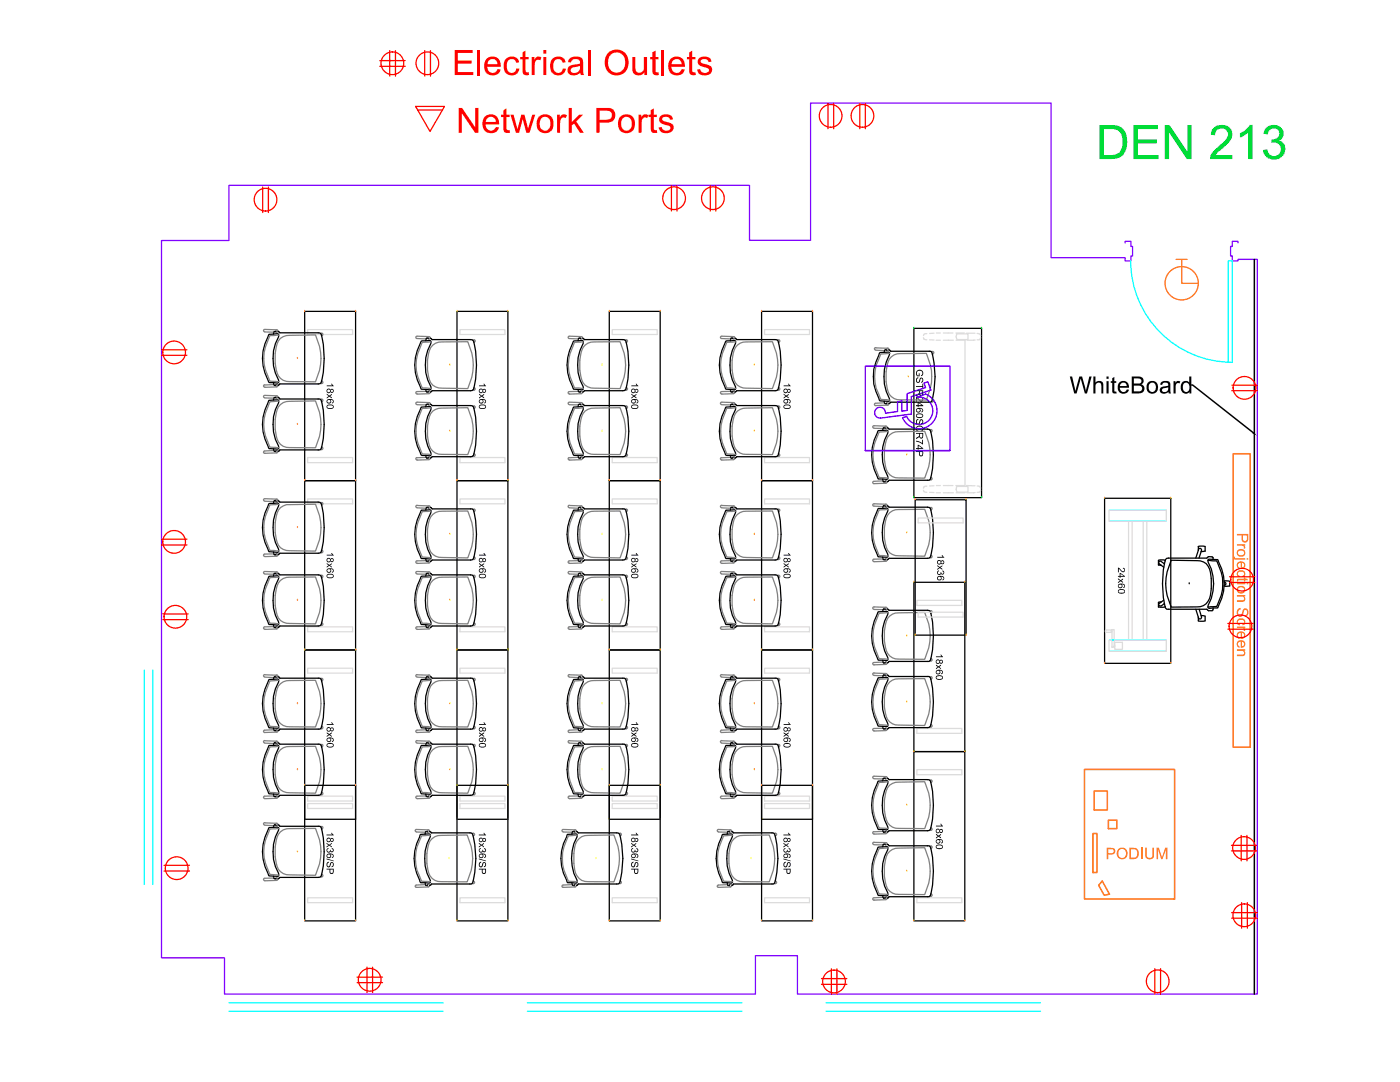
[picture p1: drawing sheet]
<svg xmlns="http://www.w3.org/2000/svg" width="279mm" height="216mm" viewBox="0 0 279 216" stroke-linecap="round" stroke-linejoin="round" font-family="sans-serif">
<!-- layer: _DOOR_WIND -->
<path d="M225.7 52a20.3 20.3 0 0 0 20.2 20.3M245.1 72.3v-20.2h.8v20.2M30.5 133.7v42.8M45.7 200.1h42.7M105.3 200.1h42.8M164.9 200.1h42.8" fill="none" stroke="#0ff" stroke-width=".25"/>
<!-- layer: _WALLS -->
<path d="M224.6 48.5v-.3h1.1v1h.3v1.9h-.3v1h-1.1v-.7h-14.8v-30.8h-48v27.3h-12.2v-10.9h-103.9v11h-13.5v143.1h12.6v7.3h106v-7.7h8.3v7.7h91.8v-146.6h-3.8v.3h-1.2v-1h-.3v-1.9h.3v-1h1.2v.3" fill="none" stroke="#7f00ff" stroke-width=".25"/>
<!-- layer: _MISC_FIXED -->
<path d="M216.4 153.5h18v25.9h-18zM218.4 157.8h2.6v3.8h-2.6zM218.1 166.3h.8v7.8h-.8zM220 175.8l1.4 2.6-1 .2-1.1-2zM221.2 163.6h1.7v1.7h-1.7z" fill="none" stroke="#ff7f00" stroke-width=".3"/>
<!-- layer: AFUCH-P -->
<g fill="none" stroke="#000" stroke-width=".25">
<path d="M53.7 66.7l1.7-.1 .2 .2v.4a9 9 0 0 0 0 8.6v.4l-.2 .2-1.7-.1a9.5 9.5 0 0 1 0-9.6zM53.7 79.9l1.9-.1v.6a9 9 0 0 0 0 8.6v.6l-1.9-.1a9.5 9.5 0 0 1 0-9.6zM54.6 76.4l.2 .5 .3-.1M55.1 66.2h-.3l-.2 .1v.4M55.1 79.4l-.3-.1-.2 .1v.4M55.5 66.1l.4 .3h7.6h.4l.2 .3a19.8 19.8 0 0 1 0 9.6l-.2 .3h-.4h-7.6l-.4 .3M55.5 79.3l.4 .3h8l.2 .3a19.9 19.9 0 0 1 0 9.6l-.2 .3h-8l-.4 .3M84.1 68.1l1.7-.2 .2 .3v.3a9 9 0 0 0 0 8.7v.3l-.2 .3-1.7-.1a9.5 9.5 0 0 1 0-9.6zM85 77.7v.4l.2 .1 .3-.1M85.5 67.6l-.3-.1-.2 .5M85.9 67.5l.3 .3h7.7h.3l.3 .3a19.8 19.8 0 0 1 0 9.6l-.3 .2-.3 .1h-7.7l-.3 .3M114.5 68.1l1.7-.2 .2 .3v.3a9 9 0 0 0 0 8.7v.3l-.2 .3-1.7-.1a9.5 9.5 0 0 1 0-9.6z"/>
<path d="M115.4 77.7v.4l.2 .1 .3-.1M115.9 67.6l-.3-.1-.2 .5M116.3 67.5l.3 .3h7.7h.3l.3 .3a19.8 19.8 0 0 1 0 9.6l-.3 .2-.3 .1h-7.7l-.3 .3M144.9 68.1l1.7-.2 .2 .3v.3a9 9 0 0 0 0 8.7v.3l-.2 .3-1.7-.1a9.5 9.5 0 0 1 0-9.6zM145.8 77.7l.1 .5 .4-.1M146.3 67.6l-.4-.1-.1 .5M146.7 67.5l.3 .3h7.7h.3l.3 .3a19.8 19.8 0 0 1 0 9.6l-.3 .2-.3 .1h-7.7l-.3 .3M175.6 70.3h1.7l.3 .2a10.2 10.2 0 0 0 0 9.4l-.3 .2-1.7-.1a9.5 9.5 0 0 1 0-9.7zM177 69.9l-.3-.1-.2 .5M177.4 69.8l.4 .3h8l.2 .2a18.7 18.7 0 0 1 0 9.7l-.2 .2h-8l-.4 .3M54.6 89.6l.2 .5 .3-.2M55.5 99.9l.4 .3h7.6h.4l.2 .3a19.8 19.8 0 0 1 0 9.6l-.2 .2-.4 .1h-7.6l-.4 .3"/>
<path d="M84.1 81.2l1.7-.1 .2 .3v.3a9 9 0 0 0 0 8.7v.3l-.2 .3-1.7-.2a9.5 9.5 0 0 1 0-9.6zM85 90.9l.2 .5 .3-.1M85.5 80.8l-.3-.1-.2 .1v.4M85.9 80.6l.3 .3h7.7l.3 .1 .3 .2a19.8 19.8 0 0 1 0 9.6l-.3 .3h-.3h-7.7l-.3 .3M114.5 81.2l1.7-.1 .2 .3v.3a9 9 0 0 0 0 8.7v.3l-.2 .3-1.7-.2a9.5 9.5 0 0 1 0-9.6zM115.4 90.9l.2 .5 .3-.1M115.9 80.8l-.3-.1-.2 .1v.4M116.3 80.6l.3 .3h7.7l.3 .1 .3 .2a19.8 19.8 0 0 1 0 9.6l-.3 .3h-.3h-7.7l-.3 .3M144.9 81.2l1.7-.1 .2 .3v.3a9 9 0 0 0 0 8.7v.3l-.2 .3-1.7-.2a9.5 9.5 0 0 1 0-9.6zM145.8 90.9l.1 .5 .4-.1M146.3 80.8l-.4-.1-.1 .5M146.7 80.6l.3 .3h7.7l.3 .1 .3 .2a19.8 19.8 0 0 1 0 9.6l-.3 .3h-.3h-7.7l-.3 .3"/>
<path d="M175.3 85.9h1.8l.1 .5a9 9 0 0 0 0 8.7v.3l-.2 .3-1.7-.1a9.5 9.5 0 0 1 0-9.7zM176.2 95.6l.1 .5 .4-.1M176.5 80l.2 .5 .3-.1M176.7 85.5l-.4-.1-.1 .5M177.1 85.3l.3 .3h7.7l.3 .1 .3 .2a19.9 19.9 0 0 1 0 9.7l-.3 .2h-8l-.3 .3M54.5 105.3l.1-1.5 1-3.2-.2-.2-1.7 .1a9.5 9.5 0 0 0 0 9.6l1.7 .1 .2-.2-1-3.2-.1-1.5M54.5 119.8l.1-1.5 1-3.2-.2-.2-1.7 .1a9.5 9.5 0 0 0 0 9.6l1.7 .1 .2-.2-1-3.2-.1-1.5M54.6 110.1l.2 .6 .3-.1M55.1 100l-.3-.1-.2 .5M55.1 114.5l-.3-.1-.2 .6M55.5 114.4l.4 .3h7.6l.4 .1 .2 .2a19.8 19.8 0 0 1 0 9.6l-.2 .3h-.4h-7.6l-.4 .3M84.1 101.8l1.7-.1 .2 .2v.4a9 9 0 0 0 0 8.6v.6l-1.9-.1a9.5 9.5 0 0 1 0-9.6z"/>
<path d="M84.9 119.8l.1-1.5 1-3.2-.2-.2-1.7 .1a9.5 9.5 0 0 0 0 9.6l1.7 .1 .2-.2-1-3.2-.1-1.5M85 111.5v.4l.2 .1 .3-.1M85.5 114.5l-.3-.1-.2 .6M85.5 101.4l-.3-.2-.2 .6M85.9 101.2l.3 .3h8l.3 .3a19.9 19.9 0 0 1 0 9.6l-.3 .3h-.3h-7.7l-.3 .3M85.9 114.4l.3 .3h7.7l.3 .1 .3 .2a19.8 19.8 0 0 1 0 9.6l-.3 .3h-.3h-7.7l-.3 .3M114.5 101.8l1.7-.1 .2 .2v.4a9 9 0 0 0 0 8.6l-.1 .6-1.8-.1a9.5 9.5 0 0 1 0-9.6zM115.3 119.8l.1-1.5 1-3.2-.2-.2-1.7 .1a9.5 9.5 0 0 0 0 9.6l1.7 .1 .2-.2-1-3.2-.1-1.5M115.4 111.5v.4l.2 .1 .3-.1M115.9 114.5l-.3-.1-.2 .6M115.9 101.4l-.3-.2-.2 .6M116.3 101.2l.3 .3h8l.3 .3a19.9 19.9 0 0 1 0 9.6l-.3 .3h-.3h-7.7l-.3 .3"/>
<path d="M116.3 114.4l.3 .3h7.7l.3 .1 .3 .2a19.8 19.8 0 0 1 0 9.6l-.3 .3h-.3h-7.7l-.3 .3M144.9 101.8l1.7-.1 .2 .2v.4a9 9 0 0 0 0 8.6l-.1 .6-1.8-.1a9.5 9.5 0 0 1 0-9.6zM145.7 119.8l.1-1.5 1-3.2-.2-.2-1.7 .1a9.5 9.5 0 0 0 0 9.6l1.7 .1 .2-.2-1-3.2-.1-1.5M145.8 111.5l.1 .5 .4-.1M146.3 114.5l-.4-.1-.1 .6M146.3 101.4l-.4-.2-.1 .6M146.7 101.2l.3 .3h8l.3 .3a19.9 19.9 0 0 1 0 9.6l-.3 .3h-.3h-7.7l-.3 .3M146.7 114.4l.3 .3h7.7l.3 .1 .3 .2a19.8 19.8 0 0 1 0 9.6l-.3 .3h-.3h-7.7l-.3 .3M175.3 101.5l1.7-.1 .2 .2v.4a9 9 0 0 0 0 8.6l-.1 .6-1.8-.1a9.5 9.5 0 0 1 0-9.6zM176.2 111.2l.1 .5 .4-.1M176.7 101l-.4-.1-.1 .6M177.1 100.9l.3 .3h7.7l.6 .3a19.9 19.9 0 0 1 0 9.6l-.3 .3h-.3h-7.7l-.3 .3"/>
<path d="M231.2 112.7l.6 .1M231.4 112.6l.9 .6M231.7 112a.32 .32 0 0 0-.4 .1 .32 .32 0 0 0 .1 .4M231.8 112.1l.6 .4M232.3 119.7l-.9 .7M232.5 111.8h-1.3v1M232.6 111.8v.1M233.7 111.8l5.2 .1a2.46 2.46 0 0 1 2.7 2.3 9.7 9.7 0 0 1-.5 5.8 2.32 2.32 0 0 1-2.2 1.1h-5.2a10.5 10.5 0 0 1 0-9.3zM237.3 116.5h.1M239.1 109h1.4M239.2 109v.8M239.2 109.6a.32 .32 0 0 1 .4-.2 .32 .32 0 0 1 .2 .4"/>
<path d="M239.2 109.7l-.6 1.7M239.8 109.8l-.5 1.6M240.5 110l-.8 .1M240.5 109v1M241.1 111.8l1.7 .1a10 10 0 0 1 1.2 5.7l-.3 1.2-.9 2.2-1.7 .1M241.1 111.6l1.9 .1a9.5 9.5 0 0 1 0 9.6l-1.7 .1-.2-.2v-.4a9 9 0 0 0 0-8.6zM242.1 111.6v-.4l-.2-.1h-.7l-.4 .3h-7.6h-.4l-.2 .3a19.9 19.9 0 0 0 0 9.6l.2 .3h8l.4 .3h.7l.2-.6M244.3 115.9l1.1 .1M244.4 116.2l-.1-.1a.32 .32 0 0 1 .4 .4 .32 .32 0 0 1-.4 .3h.1M245.4 116.9l-1.1 .1M245.4 116v1M53.7 135.6l1.9-.1v.6a9 9 0 0 0 0 8.6v.6l-1.9-.1a9.5 9.5 0 0 1 0-9.6z"/>
<path d="M54.6 124.7l.2 .5 .3-.1M55.1 135.2l-.3-.2-.2 .5M55.5 135l.4 .3h8l.2 .3a19.9 19.9 0 0 1 0 9.6l-.2 .3h-8l-.4 .3M84.1 135.6l1.9-.1v.6a9 9 0 0 0 0 8.6v.6l-1.9-.1a9.5 9.5 0 0 1 0-9.6zM85 124.7l.2 .5 .3-.1M85.5 135.2l-.3-.2-.2 .5M85.9 135l.3 .3h8l.3 .3a19.9 19.9 0 0 1 0 9.6l-.3 .3h-8l-.3 .3M114.5 135.6l1.8-.1 .1 .6a9 9 0 0 0 0 8.6l-.1 .6-1.8-.1a9.5 9.5 0 0 1 0-9.6zM115.4 124.7l.2 .5 .3-.1M115.9 135.2l-.3-.2-.2 .5M116.3 135l.3 .3h8l.3 .3a19.9 19.9 0 0 1 0 9.6l-.3 .3h-8l-.3 .3M144.9 135.6l1.8-.1 .1 .6a9 9 0 0 0 0 8.6l-.1 .6-1.8-.1a9.5 9.5 0 0 1 0-9.6z"/>
<path d="M145.8 124.7l.1 .5 .4-.1M146.3 135.2l-.4-.2-.1 .5M146.7 135l.3 .3h8l.3 .3a19.9 19.9 0 0 1 0 9.6l-.3 .3h-8l-.3 .3M175.3 122.1l1.8-.1 .1 .6a9 9 0 0 0 0 8.6v.4l-.2 .2-1.7-.1a9.5 9.5 0 0 1 0-9.6zM175.3 135.2h1.8l.1 .5a9 9 0 0 0 0 8.7l-.1 .5h-1.8a9.5 9.5 0 0 1 0-9.7zM176.2 131.7l.1 .6 .4-.1M176.7 121.6l-.4-.1-.1 .5M176.7 134.8l-.4-.1-.1 .5M177.1 121.5l.3 .3h7.7h.3l.3 .3a19.9 19.9 0 0 1 0 9.6l-.3 .3h-8l-.3 .3M177.1 134.7l.3 .3h8l.3 .2a19.9 19.9 0 0 1 0 9.7l-.3 .2-.3 .1h-7.7l-.3 .3M231.2 121.1h1.3M231.4 120.4a.32 .32 0 0 0-.1 .4 .32 .32 0 0 0 .4 .1"/>
<path d="M231.8 120.1l-.6 .1v.9M232.4 120.4l-.6 .5M232.6 121.1h.1M238.6 121.6l.6 1.7a.32 .32 0 0 0 .4 .2 .32 .32 0 0 0 .2-.4l-.5-1.5M239.2 123.1l-.1 .8h1.4M239.7 122.8l.8 .1M240.5 123v.9M53.7 148.7h1.7l.2 .2v.4a9 9 0 0 0 0 8.6v.5h-1.9a9.5 9.5 0 0 1 0-9.7zM54.6 145.3l.2 .5 .3-.1M54.6 158.4v.4l.2 .1h.3M55.1 148.3l-.3-.1-.2 .5M55.5 148.2l.4 .3h8l.2 .2a19.9 19.9 0 0 1 0 9.7l-.2 .3h-.4h-7.6l-.4 .3"/>
<path d="M84.1 148.7h1.7l.2 .2v.4a9 9 0 0 0 0 8.6v.5h-1.9a9.5 9.5 0 0 1 0-9.7zM85 145.3l.2 .5 .3-.1M85 158.4v.4l.2 .1h.3M85.5 148.3l-.3-.1-.2 .5M85.9 148.2l.3 .3h8l.3 .2a19.9 19.9 0 0 1 0 9.7l-.3 .3h-.3h-7.7l-.3 .3M114.5 148.7h1.7l.2 .2v.4a9 9 0 0 0 0 8.6l-.1 .5h-1.8a9.5 9.5 0 0 1 0-9.7zM115.4 145.3l.2 .5 .3-.1M115.4 158.4v.4l.2 .1h.3M115.9 148.3l-.3-.1-.2 .5M116.3 148.2l.3 .3h8l.3 .2a19.9 19.9 0 0 1 0 9.7l-.3 .3h-.3h-7.7l-.3 .3M144.9 148.7h1.7l.2 .2v.4a9 9 0 0 0 0 8.6l-.1 .5h-1.8a9.5 9.5 0 0 1 0-9.7zM145.8 145.3l.1 .5 .4-.1"/>
<path d="M145.8 158.4l.1 .5h.4M146.3 148.3l-.4-.1-.1 .5M146.7 148.2l.3 .3h8l.3 .2a19.9 19.9 0 0 1 0 9.7l-.3 .3h-.3h-7.7l-.3 .3M175.3 155.9l1.8-.1 .1 .6a9 9 0 0 0 0 8.6v.3l-.2 .3-1.7-.1a9.5 9.5 0 0 1 0-9.6zM176.2 144.9l.1 .5h.4M176.7 155.4l-.4-.1-.1 .5M177.1 155.3l.3 .3h7.7h.3l.3 .3a19.8 19.8 0 0 1 0 9.6l-.3 .2-.3 .1h-7.7l-.3 .3M53.7 165.1l1.7-.1 .2 .3v.3a9 9 0 0 0 0 8.7v.5h-1.9a9.5 9.5 0 0 1 0-9.7zM54.6 174.8v.4l.2 .1 .3-.1M55.1 164.7l-.3-.1-.2 .5M55.5 164.6l.4 .3h8l.2 .2a19.9 19.9 0 0 1 0 9.7l-.2 .2-.4 .1h-7.6l-.4 .3M83.8 166.6l.2-.1 1.7-.1 .2 .2v.4a9 9 0 0 0 0 8.6v.4l-.2 .2-1.7-.1a9.4 9.4 0 0 1-.3-9.1z"/>
<path d="M84.9 176.1l.1 .6 .3-.1M85.3 166l-.3-.1-.1 .5M85.7 165.9l.4 .3h7.7h.3l.2 .3a18.7 18.7 0 0 1 0 9.6l-.2 .3h-8l-.4 .3M113.3 166.5l1.8-.1 .1 .6a9 9 0 0 0 0 8.6v.4l-.3 .2-1.6-.1a9.5 9.5 0 0 1 0-9.6zM114.1 176.1l.3 .6 .3-.1M114.7 166l-.3-.1-.2 .2-.1 .3M115.1 165.9l.3 .3h7.7h.3l.3 .3a18.7 18.7 0 0 1 0 9.6l-.3 .3h-8l-.3 .3M144.1 166.6l.1-.1 1.7-.1 .3 .2-.1 .4a9 9 0 0 0 0 8.6l.1 .4-.3 .2-1.7-.1a9.4 9.4 0 0 1-.2-9.1zM145.1 176.1l.2 .6 .3-.1M145.6 166l-.3-.1-.2 .5M146.1 165.9l.3 .3h7.7h.3l.2 .3a18.7 18.7 0 0 1 0 9.6l-.2 .3h-8l-.3 .3M175.3 169h1.8l.1 .5a9 9 0 0 0 0 8.7l-.1 .5h-1.8a9.5 9.5 0 0 1 0-9.7z"/>
<path d="M176.2 165.5l.1 .6 .4-.2M176.2 178.7l.1 .5 .4-.1M176.7 168.6l-.4-.1-.1 .5M177.1 168.5l.3 .3h8l.3 .2a19.9 19.9 0 0 1 0 9.7l-.3 .2h-8l-.3 .3"/>
</g>
<!-- layer: AFUFR-P -->
<path d="M182.4 65.5h13.5v33.8h-13.5z" fill="none" stroke="#000" stroke-width=".25"/>
<g fill="none" stroke="#dcdcdc" stroke-width=".25">
<path d="M184.3 67.4l.1 .3 .6 .1M185 66.6h-.4l-.3 .4M185.5 67.8h.9M186.4 66.5h-.9M186.8 67.9h.9M186.9 66.4h.8M188.3 67.9h2M188.3 66.4h1.9M190.8 66.4h1.7M190.8 67.9h1.7M190.9 66.6h2.3v1.2h-2.2l-.2-.6zM192.6 67.8v29.3"/>
<path d="M192.9 66.5h1.7M194.6 67.8l-1.6 .1M195 66.5l.4 .1 .3 .4M195.7 67.4l-.3 .4h-.4M184.3 97.8l.1 .3 .6 .1M185 97h-.4l-.3 .4M185.5 98.2l.9 .1M186.4 96.9l-.9 .1M186.8 98.3h.9M186.9 96.9h.8M188.3 98.3h2M188.3 96.9h1.9"/>
<path d="M190.8 96.9h1.7M190.8 98.3h1.7M190.9 97.1h2.3v1.1h-2.2l-.2-.6zM192.9 96.9h1.7M194.6 98.3h-1.6M195 97h.4l.3 .4M195.7 97.8l-.3 .4h-.4"/>
</g>
<!-- layer: AFUFR-3-EDPL -->
<path d="M192.5 67.8h.2" fill="none" stroke="#dcdcdc" stroke-width=".25"/>
<!-- layer: AFUFR-P -->
<path d="M182.4 65.5h.1M195.9 65.5h.1M182.4 99.3h.1M195.9 99.3h.1" fill="none" stroke="#0f0" stroke-width=".25"/>
<!-- layer: AFUFR-P-TD -->
<g fill="#000">
<path d="M182.8 77h1.3v-.4h.1v1.1h-.1v-.5h-1.3zM182.9 75.5l.4-.2-.3 .5a.27 .27 0 0 0 .2 .4 .27 .27 0 0 0 .2-.4l.1-.1a.42 .42 0 0 1 .6-.3 .42 .42 0 0 1 .1 .7l-.1 .2-.3 .1v-.2l.3-.2a.25 .25 0 0 0 0-.4 .25 .25 0 0 0-.4 .1l-.2 .6-.4 .1-.3-.3zM182.9 74.1l.5-.3 .6 .1 .2 .4v.6l-.4 .1v-.1l.3-.2-.1-.6-.7-.1-.3 .3v.4l.1 .2h.3v-.4h.1v.6h-.5l-.2-.4zM182.8 79.2l.3 .1 .6 .6a.26 .26 0 0 0 .4-.2 .26 .26 0 0 0-.3-.3v-.2l.2 .1 .2 .1v.4a.54 .54 0 0 1-.6 .3 .54 .54 0 0 1-.4-.5l-.2-.2v.7h-.2zM182.9 83.8l.4-.2-.3 .4a.27 .27 0 0 0 0 .4 .27 .27 0 0 0 .4 0l.1-.4a.4 .4 0 0 1 .6-.3 .4 .4 0 0 1 .1 .7l-.1 .2-.3 .1 .2-.3a.26 .26 0 0 0 .1-.5 .26 .26 0 0 0-.4 .1l-.2 .6-.4 .1-.3-.3zM182.9 85.2l.5-.3 .6 .1 .2 .4v.5l-.4 .2v-.1l.3-.2-.1-.5-.7-.2-.3 .3v.4l.3 .2v.2l-.2-.1-.3-.3zM182.8 88l.7 .1 .5 .3v-.7h.2v1l-.8-.4-.6-.2z"/>
<path d="M182.8 77.9h1.4v.7a.4 .4 0 0 1-.3 .4 .4 .4 0 0 1-.5-.4l-.6 .5v-.2l.6-.5v-.4h-.6zM183.6 78v.5a.24 .24 0 0 0 .2 .3 .24 .24 0 0 0 .3-.3v-.5z"/>
<path d="M183.1 80.2l1.1 .7v.2h-.9v.1h-.2v-.1h-.3v-.3h.3zM183.3 80.4v.4h.7z"/>
<path d="M182.8 86.4h1.4v.7a.38 .38 0 0 1-.4 .4 .38 .38 0 0 1-.4-.4l-.6 .5v-.2l.6-.5v-.3h-.6zM183.6 86.6v.4a.24 .24 0 0 0 .2 .3 .24 .24 0 0 0 .3-.3v-.4z"/>
<path d="M183.1 88.8l1.1 .6v.2h-.9v.1h-.2v-.1h-.3v-.2h.3zM183.3 88.9v.5h.7z"/>
<path d="M182.8 90h1.4v.9l-.6 .1-.2-.2v-.6h-.6zM183.6 90.2v.3a.26 .26 0 0 0 .2 .4 .26 .26 0 0 0 .3-.4v-.3z"/>
<path d="M182.9 82.7l.4-.2h.7l.2 .2v.3l-.3 .4h-.8l-.3-.3zM183 82.7v.1a.36 .36 0 0 0 .1 .4 .36 .36 0 0 0 .5 0h.1a.31 .31 0 0 0 .4-.3 .31 .31 0 0 0-.5-.2z"/>
<path d="M182.9 81.6l.3-.2 .9 .1 .1 .3v.3l-.2 .2h-.1v-.2a.31 .31 0 0 0 .1-.4 .31 .31 0 0 0-.4-.1l.1 .2v.3l-.3 .2h-.3a.44 .44 0 0 1-.2-.7zM183 81.9a.31 .31 0 0 0 .6 0 .31 .31 0 0 0-.6 0z"/>
</g>
<!-- layer: AFUTL-P -->
<g fill="none" stroke="#dcdcdc" stroke-width=".25">
<path d="M61.4 65.8h9v.9h-9zM91.8 65.8h9v.9h-9zM122.2 65.8h9v.9h-9zM152.6 65.8h9v.9h-9zM61.4 91.3h9v1h-9zM61.4 99.6h9v.9h-9zM91.8 91.3h9v1h-9zM91.8 99.6h9v.9h-9zM122.2 91.3h9v1h-9zM122.2 99.6h9v.9h-9zM152.6 91.3h9v1h-9zM152.6 99.6h9v.9h-9z"/>
<path d="M183 119.8h9v1h-9zM183.2 103.4h9v.9h-9zM221.3 101.8h11.5v2.2h-11.5zM225.2 104v23.7M225.9 104v23.7M228.1 104v23.7M228.9 104v23.7M61.4 125.1h9v1h-9zM61.4 133.3h9v1h-9zM91.8 125.1h9v1h-9zM91.8 133.3h9v1h-9zM122.2 125.1h9v1h-9z"/>
<path d="M122.2 133.3h9v1h-9zM152.6 133.3h9v1h-9zM152.6 125.1h9v1h-9zM183.2 122.2h9v.9h-9zM220.6 126l.1 .1M220.7 126.2h1.1l.1-.1v3M221.8 125.8v.3M221.9 125.7v.1l-.1-.1h-1.1l-.1 .4M221.9 127.7h-.6v2.2h11.5v-2.2h-10.5M221.9 125.8v.3M221.9 125.6v.1M222 125.6h.3v3.2h.2"/>
<path d="M222.3 128.8v.2M222.5 128.2h1.5v1.4h-1.5zM222.5 129h-.2v.1h-.3M61.4 158.9h9v.9h-9zM91.8 158.9h9v.9h-9zM122.2 158.9h9v.9h-9zM152.6 158.9h9v.9h-9zM183 153.6h9v1h-9zM183 145.4h9v.9h-9zM61.4 160.3h9v1h-9zM61.4 179.1h9v1h-9zM91.8 160.3h9v1h-9z"/>
<path d="M91.8 179.1h9v1h-9zM122.2 160.3h9v1h-9zM122.2 179.1h9v1h-9zM152.6 160.3h9v1h-9zM152.6 179.1h9v1h-9zM183 179.1h9v1h-9z"/>
</g>
<g fill="none" stroke="#000" stroke-width=".25">
<path d="M60.8 62.1h10.2v33.8h-10.2zM91.2 62.1h10.2v33.8h-10.2zM121.6 62.1h10.2v33.8h-10.2zM152 62.1h10.2v33.8h-10.2zM60.8 95.9h10.2v33.8h-10.2zM91.2 95.9h10.2v33.8h-10.2zM121.6 95.9h10.2v33.8h-10.2zM152 95.9h10.2v33.8h-10.2zM182.6 99.7h10.2v27h-10.2zM220.4 99.4h13.3v33h-13.3zM182.4 116.2h10.1v33.8h-10.1zM60.8 129.7h10.2v33.8h-10.2z"/>
<path d="M91.2 129.7h10.2v33.8h-10.2zM121.6 129.7h10.2v33.8h-10.2zM152 129.7h10.2v33.8h-10.2zM60.8 156.7h10.2v27.1h-10.2zM91.2 156.7h10.2v27.1h-10.2zM121.6 156.7h10.2v27.1h-10.2zM152 156.7h10.2v27.1h-10.2zM182.4 150h10.1v33.8h-10.1z"/>
</g>
<g fill="none" stroke="#ff0" stroke-width=".25">
<path d="M60.8 62.1h.1M71 62.1h.1M91.2 62.1h.1M101.4 62.1h.1M121.6 62.1h.1M131.8 62.1h.1M152 62.1h.1M162.2 62.1h.1M60.8 95.9h.1M71 95.9h.1M91.2 95.9h.1M101.4 95.9h.1"/>
<path d="M121.6 95.9h.1M131.8 95.9h.1M152 95.9h.1M162.2 95.9h.1M182.6 99.7h.1M192.8 99.7h.1M220.4 99.4h.1M233.7 99.4h.1M182.4 116.2h.1M192.5 116.2h.1M60.8 129.7h.1M71 129.7h.1"/>
<path d="M91.2 129.7h.1M101.4 129.7h.1M121.6 129.7h.1M131.8 129.7h.1M152 129.7h.1M162.2 129.7h.1M182.6 126.7h.1M192.8 126.7h.1M220.4 132.4h.1M233.7 132.4h.1M60.8 156.7h.1M71 156.7h.1"/>
<path d="M91.2 156.7h.1M101.4 156.7h.1M121.6 156.7h.1M131.8 156.7h.1M152 156.7h.1M162.2 156.7h.1M182.4 150h.1M192.5 150h.1M60.8 163.5h.1M71 163.5h.1M91.2 163.5h.1M101.4 163.5h.1"/>
<path d="M121.6 163.5h.1M131.8 163.5h.1M152 163.5h.1M162.2 163.5h.1M60.8 183.8h.1M71 183.8h.1M91.2 183.8h.1M101.4 183.8h.1M121.6 183.8h.1M131.8 183.8h.1M152 183.8h.1M162.2 183.8h.1"/>
<path d="M182.4 183.8h.1M192.5 183.8h.1"/>
</g>
<!-- layer: AFUTL-P-TN -->
<g fill="#000">
<path d="M65.2 76.9h1.1l-.2-.2 .2-.1 .3 .5h-1.4zM65.2 78.6l.5 .3 .5-.3v.2l-.4 .2 .4 .3v.2l-.5-.4-.5 .4v-.2l.4-.3-.4-.2zM95.6 76.9h1.1l-.2-.2 .2-.1 .3 .5h-1.4zM95.6 78.6l.5 .3 .5-.3v.2l-.4 .2 .4 .3v.2l-.5-.4-.5 .4v-.2l.4-.3-.4-.2zM126 76.9h1.1l-.2-.2 .2-.1 .3 .5h-1.4zM126 78.6l.5 .3 .5-.3v.2l-.4 .2 .4 .3v.2l-.5-.4-.5 .4v-.2l.4-.3-.4-.2zM156.4 76.9h1.1l-.2-.2 .2-.1 .3 .5h-1.4zM156.4 78.6l.5 .3 .5-.3v.2l-.4 .2 .4 .3v.2l-.5-.4-.5 .4v-.2l.4-.3-.4-.2zM65.2 110.7h1.1l-.2-.3 .2-.1 .3 .6h-1.4zM65.2 112.3l.5 .4 .5-.3v.2l-.4 .2 .4 .3v.2l-.5-.4-.5 .4v-.2l.4-.3-.4-.2zM95.6 110.7h1.1l-.2-.3 .2-.1 .3 .6h-1.4zM95.6 112.3l.5 .4 .5-.3v.2l-.4 .2 .4 .3v.2l-.5-.4-.5 .4v-.2l.4-.3-.4-.2z"/>
<path d="M126 110.7h1.1l-.2-.3 .2-.1 .3 .6h-1.4zM126 112.3l.5 .4 .5-.3v.2l-.4 .2 .4 .3v.2l-.5-.4-.5 .4v-.2l.4-.3-.4-.2zM156.4 110.7h1.1l-.2-.3 .2-.1 .3 .6h-1.4zM156.4 112.3l.5 .4 .5-.3v.2l-.4 .2 .4 .3v.2l-.5-.4-.5 .4v-.2l.4-.3-.4-.2zM187 111.1h1.1l-.2-.3h.2l.3 .5h-1.4zM187 112.8l.6 .3 .5-.3v.2l-.4 .2 .4 .3v.2l-.5-.3-.6 .3v-.2l.4-.3-.4-.2zM187.1 114l.3-.2v.2l-.2 .1a.28 .28 0 0 0 .2 .4 .28 .28 0 0 0 .3-.3h.1a.24 .24 0 0 0 .3 .3 .24 .24 0 0 0 .2-.3 .24 .24 0 0 0-.2-.2v-.2l.3 .1v.6l-.4 .2-.2-.2-.3 .3-.5-.3zM223.1 115.4l.6 .4 .4-.4v.2l-.3 .3 .3 .2v.2l-.4-.3-.6 .4v-.3l.4-.2-.4-.3zM223.1 113.3l.3 .1 .5 .5a.28 .28 0 0 0 .5-.1 .28 .28 0 0 0-.3-.3v-.2l.4 .2v.4l-.2 .3-.4-.1-.6-.6v.7h-.2zM186.8 131h1.1l-.2-.3 .1-.1 .4 .5h-1.4zM186.8 132.6l.5 .4 .5-.4v.2l-.4 .3 .4 .2v.2l-.5-.3-.5 .3v-.2l.4-.2-.4-.3zM65.2 144.5h1.1l-.2-.3 .2-.1 .3 .5h-1.4z"/>
<path d="M65.2 146.1l.5 .4 .5-.4v.2l-.4 .3 .4 .2v.3l-.5-.4-.5 .4v-.3l.4-.2-.4-.3zM95.6 144.5h1.1l-.2-.3 .2-.1 .3 .5h-1.4zM95.6 146.1l.5 .4 .5-.4v.2l-.4 .3 .4 .2v.3l-.5-.4-.5 .4v-.3l.4-.2-.4-.3zM126 144.5h1.1l-.2-.3 .2-.1 .3 .5h-1.4zM126 146.1l.5 .4 .5-.4v.2l-.4 .3 .4 .2v.3l-.5-.4-.5 .4v-.3l.4-.2-.4-.3zM156.4 144.5h1.1l-.2-.3 .2-.1 .3 .5h-1.4zM156.4 146.1l.5 .4 .5-.4v.2l-.4 .3 .4 .2v.3l-.5-.4-.5 .4v-.3l.4-.2-.4-.3zM65.2 171.3l1.4 .4v.2l-1.4-.4zM65.2 166.5h1.1l-.2-.2 .2-.1 .3 .5h-1.4zM65.2 168.2l.5 .4 .5-.4v.2l-.4 .2 .4 .3v.2l-.5-.4-.5 .4v-.2l.4-.3-.4-.2zM65.3 169.3l.2-.1 .1 .2a.27 .27 0 0 0-.3 .3 .27 .27 0 0 0 .4 .2 .27 .27 0 0 0 .1-.3h.2a.24 .24 0 0 0 .3 .3 .24 .24 0 0 0 .2-.3 .24 .24 0 0 0-.3-.2v-.2l.3 .2v.6l-.3 .1-.3-.2a.43 .43 0 0 1-.7 .1 .43 .43 0 0 1 .1-.7zM65.3 172.1l.3-.2-.2 .5a.3 .3 0 0 0 0 .4 .3 .3 0 0 0 .4 0 .3 .3 0 0 0 0-.4l.3-.4a.51 .51 0 0 1 .5 .5 .51 .51 0 0 1-.4 .5v-.1a.35 .35 0 0 0 .2-.4 .35 .35 0 0 0-.3-.3l-.3 .8-.3 .1-.3-.4z"/>
<path d="M95.6 166.5h1.1l-.2-.2 .2-.1 .3 .5h-1.4zM95.6 168.2l.5 .4 .5-.4v.2l-.4 .2 .4 .3v.2l-.5-.4-.5 .4v-.2l.4-.3-.4-.2zM95.6 171.3l1.4 .4v.2l-1.4-.4zM95.6 169.4l.2-.2 .2 .2a.28 .28 0 0 0-.3 .3 .28 .28 0 0 0 .4 .3 .28 .28 0 0 0 .1-.4h.2a.24 .24 0 0 0 .3 .3 .24 .24 0 0 0 .2-.3 .24 .24 0 0 0-.3-.2v-.2l.3 .2v.6l-.3 .1-.3-.2a.43 .43 0 0 1-.6 .1 .43 .43 0 0 1-.1-.6zM95.7 172.1l.3-.2-.2 .5a.3 .3 0 0 0 0 .4 .3 .3 0 0 0 .4 0 .3 .3 0 0 0 0-.4l.2-.4a.51 .51 0 0 1 .6 .5 .51 .51 0 0 1-.4 .5v-.1a.35 .35 0 0 0 .2-.4 .35 .35 0 0 0-.3-.3l-.3 .8-.3 .1-.3-.4zM126 166.5h1.1l-.3-.3h.3l.3 .5h-1.4zM126 168.2l.5 .4 .5-.4v.2l-.4 .2 .4 .3v.2l-.5-.4-.5 .4v-.2l.4-.3-.4-.2zM126 171.3l1.4 .4v.2l-1.4-.4zM126 169.4l.2-.2 .2 .2a.28 .28 0 0 0-.3 .3 .28 .28 0 0 0 .3 .3 .28 .28 0 0 0 .2-.4h.2a.24 .24 0 0 0 .3 .3 .24 .24 0 0 0 .2-.3 .24 .24 0 0 0-.3-.2v-.2l.3 .2v.6l-.3 .1-.3-.2-.2 .2-.4-.1zM126.1 172.1l.3-.2-.2 .5a.29 .29 0 0 0-.1 .4 .29 .29 0 0 0 .4 0 .29 .29 0 0 0 .1-.3l.2-.5a.51 .51 0 0 1 .6 .5 .51 .51 0 0 1-.4 .5v-.2a.3 .3 0 0 0 .2-.3 .3 .3 0 0 0-.3-.3l-.3 .8-.3 .1-.3-.4zM156.4 171.3l1.4 .4v.2l-1.4-.4zM156.4 166.5h1.1l-.3-.3h.3l.3 .5h-1.4z"/>
<path d="M156.4 168.2l.5 .4 .5-.4v.2l-.4 .2 .4 .3v.2l-.5-.4-.5 .4v-.2l.4-.3-.4-.2zM156.4 169.4l.2-.2 .2 .2a.28 .28 0 0 0-.3 .3 .28 .28 0 0 0 .3 .3 .28 .28 0 0 0 .2-.4h.2a.24 .24 0 0 0 .2 .3 .24 .24 0 0 0 .3-.3 .24 .24 0 0 0-.3-.2v-.2l.3 .2v.6l-.3 .1-.3-.2-.2 .2-.4-.1zM156.5 172.1l.3-.2-.2 .5a.29 .29 0 0 0-.1 .4 .29 .29 0 0 0 .4 0 .29 .29 0 0 0 .1-.3l.2-.5a.51 .51 0 0 1 .6 .5 .51 .51 0 0 1-.4 .5v-.2a.3 .3 0 0 0 .2-.3 .3 .3 0 0 0-.3-.3l-.2 .7-.4 .2-.3-.4zM186.8 164.7h1.1l-.2-.2 .1-.1 .4 .5h-1.4zM186.8 166.4l.5 .3 .5-.3v.2l-.4 .3 .4 .2v.2l-.5-.4-.5 .4v-.2l.4-.2-.4-.3z"/>
<path d="M65.2 77.7l.2-.1a.35 .35 0 0 1 .6 .2l.1-.2h.3l.2 .2v.3a.31 .31 0 0 1-.3 .3 .31 .31 0 0 1-.3-.2l-.2 .2h-.4l-.2-.3zM66 78a.25 .25 0 0 0 .5 0 .25 .25 0 0 0-.5 0zM65.3 78a.3 .3 0 0 0 .6 0 .3 .3 0 0 0-.6 0z"/>
<path d="M95.6 77.7l.2-.1a.35 .35 0 0 1 .6 .2l.1-.2h.3l.2 .2v.3a.31 .31 0 0 1-.3 .3 .31 .31 0 0 1-.3-.2l-.2 .2h-.4l-.2-.3zM96.4 78a.25 .25 0 0 0 .5 0 .25 .25 0 0 0-.5 0zM95.7 78a.3 .3 0 0 0 .6 0 .3 .3 0 0 0-.6 0z"/>
<path d="M126 77.7l.2-.1a.35 .35 0 0 1 .6 .2l.1-.2h.3l.2 .2v.3a.31 .31 0 0 1-.3 .3 .31 .31 0 0 1-.3-.2l-.2 .2h-.4l-.2-.3zM126.8 78a.25 .25 0 0 0 .5 0 .25 .25 0 0 0-.5 0zM126.1 78a.3 .3 0 0 0 .6 0 .3 .3 0 0 0-.6 0z"/>
<path d="M156.4 77.7l.2-.1a.35 .35 0 0 1 .6 .2l.1-.2h.3l.2 .2-.1 .3a.31 .31 0 0 1-.2 .3 .31 .31 0 0 1-.3-.2l-.2 .2h-.4l-.2-.3zM157.2 78a.25 .25 0 0 0 .5 0 .25 .25 0 0 0-.5 0zM156.5 78a.3 .3 0 0 0 .6 0 .3 .3 0 0 0-.6 0z"/>
<path d="M65.2 80.9l.3-.2h.7l.4 .2v.4l-.4 .3h-.7l-.3-.2zM65.4 81a.43 .43 0 0 0 .2 .4 .43 .43 0 0 0 .5 0 .31 .31 0 0 0 .3-.4 .31 .31 0 0 0-.5-.1z"/>
<path d="M65.3 79.7h1.1l.2 .3v.2l-.3 .3-.1-.2h.2a.33 .33 0 0 0 0-.4 .33 .33 0 0 0-.5-.1l.1 .1a.46 .46 0 0 1-.2 .6 .46 .46 0 0 1-.6-.2 .46 .46 0 0 1 .1-.6zM65.3 80.1a.32 .32 0 0 0 .6 0 .32 .32 0 0 0-.6 0z"/>
<path d="M95.6 80.9l.3-.2h.7l.4 .2v.4l-.4 .3h-.7l-.3-.2zM95.8 81a.43 .43 0 0 0 .2 .4 .43 .43 0 0 0 .4 0h.1a.31 .31 0 0 0 .3-.4 .31 .31 0 0 0-.5-.1z"/>
<path d="M95.7 79.7l.2-.1 .9 .1 .2 .3v.2l-.3 .3-.1-.2h.1a.33 .33 0 0 0 .1-.4 .33 .33 0 0 0-.5-.1l.1 .1a.45 .45 0 0 1-.5 .6 .45 .45 0 0 1-.2-.8zM95.7 80.1a.32 .32 0 0 0 .6 0 .32 .32 0 0 0-.6 0z"/>
<path d="M126 80.9l.3-.2h.7l.4 .2v.4l-.4 .3h-.7l-.3-.2zM126.2 81a.43 .43 0 0 0 .2 .4 .43 .43 0 0 0 .4 0h.1a.31 .31 0 0 0 .3-.4 .31 .31 0 0 0-.5-.1z"/>
<path d="M126.1 79.7l.2-.1 .9 .1 .2 .3v.2l-.3 .3-.1-.2h.1a.33 .33 0 0 0 0-.4 .33 .33 0 0 0-.4-.1l.1 .1a.45 .45 0 0 1-.5 .6 .45 .45 0 0 1-.2-.8zM126.1 80.1a.31 .31 0 0 0 .6 0 .31 .31 0 0 0-.6 0z"/>
<path d="M156.4 80.9l.3-.2h.7l.3 .2 .1 .4-.4 .3h-.7l-.3-.2zM156.6 81a.43 .43 0 0 0 .2 .4 .43 .43 0 0 0 .4 0h.1a.31 .31 0 0 0 .3-.4 .31 .31 0 0 0-.5-.1z"/>
<path d="M156.5 79.7l.2-.1 .9 .1 .2 .3v.2l-.3 .3v-.2a.32 .32 0 0 0 .1-.4 .32 .32 0 0 0-.5-.1l.1 .1a.45 .45 0 0 1-.5 .6 .45 .45 0 0 1-.2-.8zM156.5 80.1a.31 .31 0 0 0 .6 0 .31 .31 0 0 0-.6 0z"/>
<path d="M65.2 114.7l.3-.2h.8l.3 .2v.4l-.4 .3h-.6l-.4-.2zM65.4 114.7v.1a.46 .46 0 0 0 .2 .4 .46 .46 0 0 0 .5 0h.2a.32 .32 0 0 0 0-.5 .32 .32 0 0 0-.4 0z"/>
<path d="M65.2 111.4l.6-.1 .2 .3 .1-.2a.38 .38 0 0 1 .5 .1 .38 .38 0 0 1-.1 .5 .38 .38 0 0 1-.5 0l-.2 .2h-.5l-.1-.3zM66 111.8a.25 .25 0 0 0 .5 0 .25 .25 0 0 0-.5 0zM65.3 111.8a.3 .3 0 0 0 .6 0 .3 .3 0 0 0-.6 0z"/>
<path d="M65.2 113.6l.3-.2h.9l.2 .3v.3l-.3 .3-.1-.2a.31 .31 0 0 0 .2-.4 .31 .31 0 0 0-.4-.1l.1 .4-.3 .3-.6-.1zM65.3 113.9a.31 .31 0 0 0 .6 0 .31 .31 0 0 0-.6 0z"/>
<path d="M95.6 114.7l.3-.2h.8l.3 .2v.4l-.4 .3h-.6l-.4-.2zM95.8 114.7v.1a.46 .46 0 0 0 .2 .4 .46 .46 0 0 0 .5 0h.2a.32 .32 0 0 0 0-.5 .32 .32 0 0 0-.4 0z"/>
<path d="M95.6 111.4l.6-.1 .2 .3v-.2a.38 .38 0 0 1 .6 .1 .38 .38 0 0 1-.1 .5 .38 .38 0 0 1-.5 0l-.2 .2h-.5l-.1-.3zM96.4 111.8a.25 .25 0 0 0 .5 0 .25 .25 0 0 0-.5 0zM95.7 111.8a.3 .3 0 0 0 .6 0 .3 .3 0 0 0-.6 0z"/>
<path d="M95.6 113.6l.3-.2h.8l.3 .3v.3l-.3 .3-.1-.2a.31 .31 0 0 0 .2-.4 .31 .31 0 0 0-.4-.1l.1 .4-.3 .3-.6-.1zM95.7 113.9a.31 .31 0 0 0 .6 0 .31 .31 0 0 0-.6 0z"/>
<path d="M126 114.7l.3-.2h.8l.3 .2v.4l-.4 .3h-.6l-.4-.2zM126.2 114.7v.1a.46 .46 0 0 0 .2 .4 .46 .46 0 0 0 .5 0h.2a.32 .32 0 0 0 0-.5 .32 .32 0 0 0-.4 0z"/>
<path d="M126 111.4l.5-.1 .3 .3 .1-.2h.3l.2 .2v.3l-.2 .3-.4-.1v-.1l-.3 .2h-.3l-.2-.3zM126.8 111.8a.25 .25 0 0 0 .5 0 .25 .25 0 0 0-.5 0zM126.1 111.8a.3 .3 0 0 0 .6 0 .3 .3 0 0 0-.6 0z"/>
<path d="M126 113.6l.3-.2h.8l.3 .3v.3l-.3 .3-.1-.2a.31 .31 0 0 0 .2-.4 .31 .31 0 0 0-.4-.1l.1 .4-.3 .3-.6-.1zM126.1 113.9a.32 .32 0 0 0 .6 0 .32 .32 0 0 0-.6 0z"/>
<path d="M156.4 114.7l.3-.2h.8l.2 .2 .1 .4-.4 .3h-.6l-.4-.2zM156.6 114.7v.1a.46 .46 0 0 0 .2 .4 .46 .46 0 0 0 .5 0h.2a.32 .32 0 0 0 0-.5 .32 .32 0 0 0-.4 0z"/>
<path d="M156.4 111.4l.5-.1 .3 .3 .1-.2h.3l.2 .2v.3l-.2 .2a.26 .26 0 0 1-.3 .1 .26 .26 0 0 1-.1-.2l-.3 .2h-.4l-.1-.3zM157.2 111.8a.25 .25 0 0 0 .5 0 .25 .25 0 0 0-.5 0zM156.5 111.8a.28 .28 0 0 0 .5 0 .28 .28 0 0 0-.5 0z"/>
<path d="M156.4 113.6l.3-.2h.8l.3 .3v.3l-.3 .3-.1-.2a.31 .31 0 0 0 .2-.4 .31 .31 0 0 0-.5-.1l.2 .1v.3l-.3 .3-.6-.1zM156.5 113.9a.31 .31 0 0 0 .6 0 .31 .31 0 0 0-.6 0z"/>
<path d="M187.1 111.9l.5-.2 .2 .3a.35 .35 0 0 1 .5-.1 .35 .35 0 0 1 0 .6 .35 .35 0 0 1-.5-.1l-.3 .3-.3-.1-.2-.3zM187.8 112.2a.25 .25 0 0 0 .5 0 .25 .25 0 0 0-.5 0zM187.1 112.2a.3 .3 0 0 0 .6 0 .3 .3 0 0 0-.6 0z"/>
<path d="M187.1 115.1l.5-.2 .6 .1 .2 .3v.3l-.3 .2v-.2a.32 .32 0 0 0 .1-.4 .32 .32 0 0 0-.4-.1l.1 .2v.3l-.2 .2-.6-.1zM187.2 115.4a.31 .31 0 0 0 .6 0 .31 .31 0 0 0-.6 0z"/>
<path d="M223.4 114.3l1.1 .7v.1h-.9v.2h-.2v-.2h-.3v-.2h.3zM223.6 114.5v.4h.7z"/>
<path d="M223.2 117.7l.3-.2 .8 .1 .2 .6-.3 .2h-.9l-.2-.2zM223.3 117.8a.41 .41 0 0 0 .2 .5 .41 .41 0 0 0 .5 0 .3 .3 0 0 0 .4-.4 .3 .3 0 0 0-.5-.2z"/>
<path d="M223.2 116.7l.3-.3 .9 .2 .1 .5-.2 .2h-.1v-.1a.26 .26 0 0 0 .2-.3 .26 .26 0 0 0-.3-.2l-.3-.1 .2 .4-.3 .4-.5-.2zM223.3 117a.3 .3 0 0 0 .5 0 .3 .3 0 0 0-.5 0z"/>
<path d="M186.8 134.9l.5-.2 .5 .1 .3 .2 .1 .3-.3 .3h-.9l-.3-.3zM187 135a.32 .32 0 0 0 0 .4 .32 .32 0 0 0 .4 .1l.5-.1 .1-.3-.4-.2z"/>
<path d="M186.8 131.8l.5-.2 .3 .3a.36 .36 0 0 1 .5 0 .36 .36 0 0 1-.2 .5h-.2a.17 .17 0 0 0-.1-.1 .17 .17 0 0 0-.2 .1h-.6zM187.6 132a.22 .22 0 0 0 .4 0 .22 .22 0 0 0-.4 0zM186.9 132a.3 .3 0 0 0 .6 0 .3 .3 0 0 0-.6 0z"/>
<path d="M186.8 133.9l.4-.3 .6 .1 .3 .2a.44 .44 0 0 1-.3 .7l.1-.2a.32 .32 0 0 0 0-.5 .32 .32 0 0 0-.4-.1l.2 .2v.3l-.3 .3h-.4l-.2-.2zM186.9 134.2a.31 .31 0 0 0 .6 0 .31 .31 0 0 0-.6 0z"/>
<path d="M65.2 148.5l.5-.3 .7 .1a.52 .52 0 0 1 .1 .7 .52 .52 0 0 1-.7 .2l-.6-.2zM65.4 148.5a.39 .39 0 0 0 .1 .5 .39 .39 0 0 0 .5 0h.1a.29 .29 0 0 0 .3-.4 .29 .29 0 0 0-.4-.2z"/>
<path d="M65.2 145.2l.4-.1 .4 .3a.38 .38 0 0 1 .5-.1 .38 .38 0 0 1 .1 .5 .38 .38 0 0 1-.5 .1l-.1-.2-.2 .3-.5-.1-.1-.2zM66 145.6a.25 .25 0 0 0 .5 0 .25 .25 0 0 0-.5 0zM65.3 145.6a.3 .3 0 0 0 .6 0 .3 .3 0 0 0-.6 0z"/>
<path d="M65.2 147.3l.5-.2 .7 .2 .2 .5-.3 .3-.1-.2a.29 .29 0 0 0 .2-.4 .29 .29 0 0 0-.3-.2h-.2l.2 .5-.3 .3h-.3l-.3-.2zM65.3 147.7a.31 .31 0 0 0 .6 0 .31 .31 0 0 0-.6 0z"/>
<path d="M95.6 148.4l.5-.2 .6 .1 .3 .2v.3l-.3 .3h-.8l-.3-.3zM95.7 148.6a.37 .37 0 0 0 .1 .3 .37 .37 0 0 0 .4 .1h.3a.29 .29 0 0 0 .3-.4 .29 .29 0 0 0-.4-.2z"/>
<path d="M95.6 145.2l.4-.1 .4 .3a.38 .38 0 0 1 .5-.1 .38 .38 0 0 1 .1 .5 .38 .38 0 0 1-.5 .1l-.1-.2-.2 .3-.5-.1-.1-.2zM96.4 145.6a.25 .25 0 0 0 .5 0 .25 .25 0 0 0-.5 0zM95.7 145.5a.3 .3 0 0 0 .6 0 .3 .3 0 0 0-.6 0z"/>
<path d="M95.6 147.3l.5-.2 .7 .2 .2 .5-.3 .3-.1-.2a.29 .29 0 0 0 .2-.4 .29 .29 0 0 0-.4-.2h-.1l.2 .5-.3 .3h-.3l-.3-.2zM95.7 147.7a.31 .31 0 0 0 .6 0 .31 .31 0 0 0-.6 0z"/>
<path d="M126 148.5l.3-.2h.8l.3 .2v.3l-.3 .3-.7 .1-.4-.2zM126.2 148.5a.39 .39 0 0 0 .1 .5 .39 .39 0 0 0 .5 0h.1a.29 .29 0 0 0 .3-.4 .29 .29 0 0 0-.4-.2z"/>
<path d="M126 145.2l.4-.1 .4 .3a.38 .38 0 0 1 .5-.1 .38 .38 0 0 1 .1 .5 .38 .38 0 0 1-.5 .1l-.1-.2-.3 .3-.4-.1-.1-.2zM126.8 145.6a.25 .25 0 0 0 .5 0 .25 .25 0 0 0-.5 0zM126.1 145.5a.3 .3 0 0 0 .6 0 .3 .3 0 0 0-.6 0z"/>
<path d="M126 147.4l.5-.3 .6 .1 .3 .3v.3l-.3 .3v-.2a.27 .27 0 0 0 .1-.4 .27 .27 0 0 0-.3-.2h-.2l.2 .5-.3 .3h-.3l-.3-.2zM126.1 147.7a.31 .31 0 0 0 .6 0 .31 .31 0 0 0-.6 0z"/>
<path d="M156.4 148.5l.3-.2h.8l.2 .2 .1 .3-.3 .3-.7 .1-.4-.2zM156.6 148.5a.39 .39 0 0 0 .1 .5 .39 .39 0 0 0 .5 0h.1a.29 .29 0 0 0 .3-.4 .29 .29 0 0 0-.4-.2z"/>
<path d="M156.4 145.2l.4-.1 .4 .3a.35 .35 0 0 1 .5-.1 .35 .35 0 0 1 0 .5 .35 .35 0 0 1-.5-.1l-.3 .3-.4-.1-.1-.2zM157.2 145.6a.25 .25 0 0 0 .5 0 .25 .25 0 0 0-.5 0zM156.5 145.6a.3 .3 0 0 0 .6 0 .3 .3 0 0 0-.6 0z"/>
<path d="M156.4 147.4l.5-.3 .6 .1 .3 .3v.3l-.3 .3v-.2a.29 .29 0 0 0 .1-.4 .29 .29 0 0 0-.4-.2h-.1l.2 .5-.3 .3h-.4l-.2-.2zM156.5 147.7a.31 .31 0 0 0 .6 0 .31 .31 0 0 0-.6 0z"/>
<path d="M65.2 173.3h1.4l-.1 1-.6 .1-.1-.3v-.6h-.6zM65.9 173.5v.4a.26 .26 0 0 0 .3 .3 .26 .26 0 0 0 .2-.3v-.4z"/>
<path d="M65.2 167.3l.4-.2 .3 .3a.37 .37 0 0 1 .6-.1 .37 .37 0 0 1 0 .6 .37 .37 0 0 1-.6-.1 .43 .43 0 0 1-.6 .2 .43 .43 0 0 1-.1-.7zM66 167.6a.25 .25 0 0 0 .5 0 .25 .25 0 0 0-.5 0zM65.3 167.6a.3 .3 0 0 0 .6 0 .3 .3 0 0 0-.6 0z"/>
<path d="M65.2 170.5l.4-.2 .8 .1 .2 .5-.3 .3-.1-.2a.3 .3 0 0 0 .2-.4 .3 .3 0 0 0-.5-.1l.2 .4-.3 .3-.6-.1zM65.3 170.8a.3 .3 0 0 0 .6 0 .3 .3 0 0 0-.6 0z"/>
<path d="M95.6 173.3h1.4l-.1 1-.6 .1-.1-.3v-.6h-.6zM96.3 173.5v.4a.26 .26 0 0 0 .3 .3 .26 .26 0 0 0 .2-.3v-.4z"/>
<path d="M95.6 167.3l.3-.1a.28 .28 0 0 1 .3 0 .28 .28 0 0 1 .1 .2 .37 .37 0 0 1 .6-.1 .37 .37 0 0 1 0 .6 .37 .37 0 0 1-.6-.1 .43 .43 0 0 1-.6 .2 .43 .43 0 0 1-.1-.7zM96.4 167.6a.23 .23 0 0 0 .4 0 .23 .23 0 0 0-.4 0zM95.7 167.6a.3 .3 0 0 0 .6 0 .3 .3 0 0 0-.6 0z"/>
<path d="M95.6 170.5l.4-.2 .8 .1 .2 .5-.3 .3-.1-.2a.3 .3 0 0 0 .2-.4 .3 .3 0 0 0-.5-.1l.2 .4-.3 .3-.6-.1zM95.7 170.8a.3 .3 0 0 0 .6 0 .3 .3 0 0 0-.6 0z"/>
<path d="M126 173.3h1.4l-.1 1-.6 .1-.2-.3v-.6h-.5zM126.7 173.5v.4a.26 .26 0 0 0 .3 .3 .26 .26 0 0 0 .2-.3v-.4z"/>
<path d="M126 167.3l.4-.2 .3 .3a.37 .37 0 0 1 .6-.1 .37 .37 0 0 1 0 .6 .37 .37 0 0 1-.6-.1 .43 .43 0 0 1-.6 .2 .43 .43 0 0 1-.1-.7zM126.8 167.6a.23 .23 0 0 0 .4 0 .23 .23 0 0 0-.4 0zM126.1 167.6a.3 .3 0 0 0 .6 0 .3 .3 0 0 0-.6 0z"/>
<path d="M126 170.5l.4-.2h.7l.2 .2 .1 .4-.3 .3-.1-.2a.31 .31 0 0 0 .2-.4 .31 .31 0 0 0-.4-.1l.1 .4-.3 .3-.6-.1zM126.1 170.8a.3 .3 0 0 0 .6 0 .3 .3 0 0 0-.6 0z"/>
<path d="M156.4 173.3h1.4l-.1 1-.6 .1-.2-.3v-.6h-.5zM157.1 173.5v.4a.26 .26 0 0 0 .3 .3 .26 .26 0 0 0 .2-.3v-.4z"/>
<path d="M156.4 167.3l.4-.2 .3 .3a.37 .37 0 0 1 .6-.1 .37 .37 0 0 1 0 .6 .37 .37 0 0 1-.6-.1 .43 .43 0 0 1-.6 .2 .43 .43 0 0 1-.1-.7zM157.2 167.6a.23 .23 0 0 0 .4 0 .23 .23 0 0 0-.4 0zM156.5 167.6a.3 .3 0 0 0 .6 0 .3 .3 0 0 0-.6 0z"/>
<path d="M156.4 170.5l.4-.2 .8 .1 .2 .5-.3 .3-.1-.2a.31 .31 0 0 0 .2-.4 .31 .31 0 0 0-.4-.1l.1 .4-.3 .3-.6-.1zM156.5 170.8a.3 .3 0 0 0 .6 0 .3 .3 0 0 0-.6 0z"/>
<path d="M186.8 168.7l.9-.2 .5 .4-.2 .5h-.7l-.3-.1a.41 .41 0 0 1-.2-.6zM187 168.8l-.1 .2 .2 .2h.8a.33 .33 0 0 0 0-.5 .33 .33 0 0 0-.4 0z"/>
<path d="M186.8 165.6l.5-.3 .2 .3a.37 .37 0 0 1 .6-.1 .37 .37 0 0 1 0 .6 .37 .37 0 0 1-.6-.1l-.2 .3-.4-.1zM187.6 165.8a.22 .22 0 0 0 .4 0 .22 .22 0 0 0-.4 0zM186.9 165.8a.3 .3 0 0 0 .6 0 .3 .3 0 0 0-.6 0z"/>
<path d="M186.8 167.7l.4-.3h.5l.4 .3a.41 .41 0 0 1-.3 .6v-.2a.26 .26 0 0 0 .2-.3 .26 .26 0 0 0-.3-.2h-.2l.2 .5-.3 .2-.6-.2zM186.9 167.9a.3 .3 0 0 0 .6 0 .3 .3 0 0 0-.6 0z"/>
</g>
<!-- layer: AFUCH-P -->
<g fill="none" stroke="#808080" stroke-width=".25">
<path d="M52.6 71.5a10.3 10.3 0 0 0 1.3 4.6h1.7M52.8 76.8l-.2 .2 .3 .2M52.8 66.2l1.8 .1M52.9 65.7l-.3 .2 .2 .3M52.9 78.9l-.3 .2 .1 .2 1.9 .1M52.9 65.7l2.4 .1M52.9 78.9l2.4 .1M54.6 76.7l-1.8 .1M55.3 77.2l-2.5 .1M55.6 66.9l-1.7 .1a10.7 10.7 0 0 0-1.3 4.5M56 67.5l1.2-.5 5.8-.2a10.5 10.5 0 0 1 0 9.4l-5.2-.1a2.54 2.54 0 0 1-2.7-2.3 9.4 9.4 0 0 1 .5-5.8zM64 66.5h.4v.2l-.3 .3"/>
<path d="M64 79.7h.4v.2l-.1 .2M64.1 76l.2 .1M64.3 76.1l.1 .2v.2h-.4M83.3 67.1l-.3 .2 .1 .2 1.9 .1M83.3 67.1l2.4 .1M85 78.1l-1.9 .1-.1 .2 .3 .2M85.7 78.6h-2.5M86 68.2l-1.7 .1a9.7 9.7 0 0 0-1.2 5.7l.3 1.1 .9 2.3 1.7 .1M86.4 68.9l1.2-.6 5.8-.1a10.5 10.5 0 0 1 0 9.3h-5.2a2.46 2.46 0 0 1-2.7-2.4 9.4 9.4 0 0 1 .5-5.7zM94.4 67.8h.2M94.4 77.8l.2 .1M94.5 77.4h.2"/>
<path d="M94.6 67.8l.2 .2-.1 .3M94.7 77.4l.1 .2-.2 .2M94.7 68.3l-.2 .1M113.6 78.1l-.2 .3 .3 .2M113.6 67.5l1.8 .1M113.7 67.1l-.3 .2 .2 .2M113.7 67.1l2.3 .1M115.4 78.1h-1.8M116 78.6h-2.4M116.4 68.2l-1.7 .1a9.7 9.7 0 0 0-1.2 5.7l.3 1.1 .9 2.3 1.7 .1M116.8 68.9l1.2-.6 5.8-.1a10.5 10.5 0 0 1 0 9.3h-5.2a2.46 2.46 0 0 1-2.7-2.4 9.4 9.4 0 0 1 .4-5.7zM124.8 67.8h.2"/>
<path d="M124.8 77.8l.2 .1M124.9 77.4h.2M125 67.8l.2 .2-.2 .3M125 77.4l.2 .2-.2 .2M125.1 68.3l-.2 .1M144 78.1l-.2 .3 .3 .2M144 67.5l1.8 .1M145.8 78.1h-1.8M146.4 67.2l-2.5-.1-.1 .2 .2 .2M146.4 78.6h-2.4M146.8 68.2l-1.8 .1a9.7 9.7 0 0 0-1.1 5.7l.3 1.1 .8 2.3 1.8 .1M147.2 68.9l1.1-.6 5.8-.1a10.5 10.5 0 0 1 0 9.3h-5.1a2.46 2.46 0 0 1-2.7-2.4 9.4 9.4 0 0 1 .4-5.7z"/>
<path d="M155.2 77.8l.2 .1M155.2 67.8h.2M155.3 77.4h.2M155.4 67.8l.2 .2-.2 .3M155.4 77.4l.2 .2-.2 .2M155.5 68.3l-.2 .1M174.8 69.9l1.7 .1M177.2 69.5l-2.5-.1-.2 .2 .2 .2M177.6 70.5l-1.8 .1-.5 1.2a7.7 7.7 0 0 0 0 6.7l.5 1.2 1.8 .1M177.9 71.2l1.1-.6 5.9-.1a10.8 10.8 0 0 1 0 9.3h-5.2a2.54 2.54 0 0 1-2.6-2.3 9.4 9.4 0 0 1 .4-5.8zM185.9 70.2h.4l.1 .1-.2 .3M186.1 79.7h.1"/>
<path d="M186.1 70.6h.1M186.2 79.7l.2 .3-.3 .2M52.9 99.5l-.3 .2 .2 .3M52.9 99.5l2.4 .1M54.6 89.9l-1.9 .1-.1 .3 .3 .1M55.3 90.4l-2.5 .1M55.6 80l-1.7 .2a9.7 9.7 0 0 0-1.2 5.6l.3 1.2 .9 2.2 1.7 .1M56 80.7l1.2-.6 5.8-.1a10.5 10.5 0 0 1 0 9.4l-5.2-.1a2.54 2.54 0 0 1-2.7-2.3 9.4 9.4 0 0 1 .5-5.8zM64 89.7h.2M64.1 89.2l.3 .3-.2 .2M64.1 80.2h.2M83 86a10.3 10.3 0 0 0 1.3 4.6l1.7 .1"/>
<path d="M83.2 91.3l-.2 .3 .3 .2M83.2 80.8h1.8M83.3 80.3l-.3 .2 .2 .2M83.3 80.2l2.4 .1M85 91.3h-1.8M85.7 91.7l-2.5 .1M86 81.4l-1.7 .1a10.7 10.7 0 0 0-1.3 4.5M86.4 82l1.2-.5 5.8-.1a10.5 10.5 0 0 1 0 9.3h-5.2a2.54 2.54 0 0 1-2.7-2.4 9.4 9.4 0 0 1 .5-5.8zM94.4 91h.2M94.5 90.5l.2 .1M94.6 81l.2 .2-.3 .3M94.6 81l-.2 .1"/>
<path d="M94.7 90.6l.1 .2-.2 .2M113.4 86a10.3 10.3 0 0 0 1.3 4.6l1.7 .1M113.6 91.3l-.2 .3 .3 .2M113.6 80.8h1.8M113.7 80.3l-.3 .2 .2 .2M113.7 80.2l2.3 .1M115.4 91.3h-1.8M116 91.7l-2.4 .1M116.4 81.4l-1.7 .1a10.7 10.7 0 0 0-1.3 4.5M116.8 82l1.2-.5 5.8-.1a10.5 10.5 0 0 1 0 9.3h-5.2a2.54 2.54 0 0 1-2.7-2.4 9.4 9.4 0 0 1 .4-5.8zM124.8 91h.2M124.9 90.5l.2 .1"/>
<path d="M125 81l.2 .2-.2 .3M125 81l-.2 .1M125 90.6l.2 .2-.2 .2M125.1 81.5h-.2M143.8 86a10.3 10.3 0 0 0 1.2 4.6l1.8 .1M144 91.3l-.2 .3 .3 .2M144 80.8h1.8M144.1 80.3l-.3 .2 .2 .2M144.1 80.2l2.3 .1M145.8 91.3h-1.8M146.4 91.7l-2.4 .1M146.8 81.4l-1.8 .1a10.7 10.7 0 0 0-1.2 4.5"/>
<path d="M147.2 82l1.1-.5 5.8-.1a10.5 10.5 0 0 1 0 9.3h-5.1a2.54 2.54 0 0 1-2.7-2.4 9.4 9.4 0 0 1 .4-5.8zM155.2 91h.2M155.3 90.5l.2 .1M155.4 81l.2 .2-.3 .3M155.4 81l-.2 .1M155.4 90.6l.2 .2-.2 .2M174.4 96l-.2 .3 .3 .2M174.4 85.5h1.8M174.7 80.5l-.2 .2 .3 .2M176.2 96h-1.8M176.5 80.4l-1.7 .1M176.8 85h-2.5l-.1 .1 .2 .3"/>
<path d="M176.8 96.4l-2.4 .1M177.2 80.8l-2.4 .1M177.2 86.1l-1.8 .1a8.6 8.6 0 0 0-.4 7.9l.4 1.2 1.8 .1M177.6 86.8l1.1-.6 5.8-.2a10.5 10.5 0 0 1 0 9.4h-5.1a2.54 2.54 0 0 1-2.7-2.4 9.4 9.4 0 0 1 .4-5.8zM185.6 95.7h.2M185.7 95.2l.3 .3-.2 .2M185.7 86.2h.2M185.8 85.7l.2 .2-.2 .3M185.8 85.7l-.2 .1M185.9 80.2h.2M52.6 105.3a10.3 10.3 0 0 0 1.3 4.5l1.7 .1M52.6 119.8a10.3 10.3 0 0 0 1.3 4.6h1.7"/>
<path d="M52.8 100l1.8 .1M52.8 114.5l1.8 .1M52.9 114l-.3 .2 .2 .3M52.9 114l2.4 .1M54.6 110.5l-1.9 .1-.1 .2 .3 .2M55.3 111l-2.5 .1M55.6 100.7h-1.7a10.3 10.3 0 0 0-1.3 4.6M55.6 115.2l-1.7 .1a10.3 10.3 0 0 0-1.3 4.5M56 101.3l1.2-.6 5.8-.1a10.5 10.5 0 0 1 0 9.4l-5.2-.1a2.46 2.46 0 0 1-2.7-2.3 9.4 9.4 0 0 1 .5-5.8zM56 115.8l1.2-.6 5.8-.1a10.5 10.5 0 0 1 0 9.4l-5.2-.1a2.46 2.46 0 0 1-2.7-2.3 9.4 9.4 0 0 1 .5-5.8zM64 100.3h.4v.2l-.3 .3M64 114.8h.4v.2l-.3 .3"/>
<path d="M64 110.3h.2M64.1 109.8h.2M64.3 109.8l.1 .3-.2 .2M83 119.8a10.3 10.3 0 0 0 1.3 4.6h1.7M83.2 101.3l1.8 .1M83.2 114.5l1.8 .1M83.3 100.8l-.3 .2 .2 .3M83.3 114l-.3 .2 .2 .3M83.3 100.9l2.4 .1M83.3 114l2.4 .1M85 111.9l-1.9 .1-.1 .2 .3 .2M85.7 112.3l-2.5 .1"/>
<path d="M86 102l-1.7 .1a9.7 9.7 0 0 0-1.2 5.7l.3 1.1 .9 2.3 1.7 .1M86 115.2l-1.7 .1a10.3 10.3 0 0 0-1.3 4.5M86.4 102.6l1.2-.5 5.8-.1a10.5 10.5 0 0 1 0 9.3l-5.2-.1a2.54 2.54 0 0 1-2.7-2.3 9.4 9.4 0 0 1 .5-5.7zM86.4 115.8l1.2-.6 5.8-.1a10.5 10.5 0 0 1 0 9.4l-5.2-.1a2.46 2.46 0 0 1-2.7-2.3 9.4 9.4 0 0 1 .5-5.8zM94.4 111.6l.2 .1M94.4 101.6h.2M94.5 111.2l.3 .2-.2 .2M94.6 101.6l.2 .2-.1 .2M94.6 114.8l.2 .2-.3 .3M94.6 114.8h-.2M94.7 102.1h-.2M113.4 119.8a10.3 10.3 0 0 0 1.3 4.6h1.7"/>
<path d="M113.6 111.9l-.2 .3 .3 .2M113.6 101.3l1.8 .1M113.6 114.5l1.8 .1M113.7 100.8l-.3 .2 .2 .3M113.7 114l-.3 .2 .2 .3M113.7 100.9l2.3 .1M113.7 114l2.3 .1M115.4 111.9h-1.8M116 112.3l-2.4 .1M116.4 102l-1.7 .1a9.7 9.7 0 0 0-1.2 5.7l.3 1.1 .9 2.3 1.7 .1M116.4 115.2l-1.7 .1a10.3 10.3 0 0 0-1.3 4.5M116.8 102.6l1.2-.5 5.8-.1a10.5 10.5 0 0 1 0 9.3l-5.2-.1a2.54 2.54 0 0 1-2.7-2.3 9.4 9.4 0 0 1 .4-5.7z"/>
<path d="M116.8 115.8l1.2-.6 5.8-.1a10.5 10.5 0 0 1 0 9.4l-5.2-.1a2.46 2.46 0 0 1-2.7-2.3 9.4 9.4 0 0 1 .4-5.8zM124.8 101.6h.2M124.8 111.6l.2 .1M124.9 111.2h.2M125 101.6l.2 .2-.2 .2M125 114.8l.2 .2-.2 .3M125 114.8h-.2M125 111.2l.2 .2-.2 .2M125.1 102.1h-.2M125.1 115.3h-.2M143.8 119.8a10.3 10.3 0 0 0 1.2 4.6h1.8M144 111.9l-.2 .3 .3 .2"/>
<path d="M144 101.3l1.8 .1M144 114.5l1.8 .1M144.1 100.8l-.3 .2 .2 .3M144.1 100.9l2.3 .1M145.8 111.9h-1.8M146.4 114.1l-2.5-.1-.1 .2 .2 .3M146.4 112.3l-2.4 .1M146.8 102l-1.8 .1a9.7 9.7 0 0 0-1.1 5.7l.3 1.1 .8 2.3 1.8 .1M146.8 115.2l-1.8 .1a10.3 10.3 0 0 0-1.2 4.5M147.2 102.6l1.1-.5 5.8-.1a10.5 10.5 0 0 1 0 9.3l-5.1-.1a2.54 2.54 0 0 1-2.7-2.3 9.4 9.4 0 0 1 .4-5.7zM147.2 115.8l1.1-.6 5.8-.1a10.5 10.5 0 0 1 0 9.4l-5.1-.1a2.46 2.46 0 0 1-2.7-2.3 9.4 9.4 0 0 1 .4-5.8zM155.2 101.6h.2"/>
<path d="M155.2 111.6l.2 .1M155.3 111.2l.3 .2-.2 .2M155.4 101.6l.2 .2-.2 .2M155.4 114.8l.2 .2-.3 .3M155.4 114.8h-.2M155.5 102.1h-.2M174.4 111.6l-.2 .2 .3 .2M174.4 101l1.8 .1M176.2 111.5l-1.8 .1M176.8 100.6l-2.5-.1-.1 .2 .2 .3M176.8 112l-2.4 .1M177.2 101.7l-1.8 .1a9.7 9.7 0 0 0-1.1 5.7l.3 1.1 .8 2.3h1.8"/>
<path d="M177.6 102.3l1.1-.6 5.8-.1a10.5 10.5 0 0 1 0 9.4l-5.1-.1a2.46 2.46 0 0 1-2.7-2.3 9.4 9.4 0 0 1 .4-5.8zM185.6 111.3h.2M185.6 101.3h.2M185.7 110.8l.2 .1M185.8 101.2l.2 .2-.3 .4M185.8 110.8l.2 .3-.2 .2M52.8 135.1l1.8 .1M52.9 134.6l-.3 .2 .2 .3M52.9 134.6l2.4 .1M54.6 125l-1.9 .1-.1 .2 .3 .2M55.3 125.5l-2.5 .1M55.6 135.7l-1.7 .2a9.7 9.7 0 0 0-1.2 5.6l.3 1.2 .9 2.2 1.7 .1"/>
<path d="M56 136.4l1.2-.6 5.8-.1a10.4 10.4 0 0 1 0 9.4l-5.2-.1a2.54 2.54 0 0 1-2.7-2.3 9.4 9.4 0 0 1 .5-5.8zM64 135.4h.4v.2l-.1 .2M64 124.8h.2M64.1 135.9h.2M64.1 124.3l.2 .1M64.3 124.3l.1 .3-.2 .2M83.2 135.1l1.8 .1M83.3 134.6l-.3 .2 .2 .3M83.3 134.6l2.4 .1M85 125l-1.9 .1-.1 .2 .3 .2M85.7 125.5l-2.5 .1M86 135.7l-1.7 .2a9.7 9.7 0 0 0-1.2 5.6l.3 1.2 .9 2.2 1.7 .1"/>
<path d="M86.4 136.4l1.2-.6 5.8-.1a10.4 10.4 0 0 1 0 9.4l-5.2-.1a2.54 2.54 0 0 1-2.7-2.3 9.4 9.4 0 0 1 .5-5.8zM94.4 124.8h.2M94.5 135.9h.2M94.5 124.3l.2 .1M94.6 135.4l.2 .2-.1 .2M94.6 135.4h-.2M94.7 124.3l.1 .3-.2 .2M113.6 125.1l-.2 .2 .3 .2M113.6 135.1l1.8 .1M113.7 134.6l-.3 .2 .2 .3M113.7 134.6l2.3 .1M115.4 125l-1.8 .1"/>
<path d="M116 125.5l-2.4 .1M116.4 135.7l-1.7 .2a9.7 9.7 0 0 0-1.2 5.6l.3 1.2 .9 2.2 1.7 .1M116.8 136.4l1.2-.6 5.8-.1a10.4 10.4 0 0 1 0 9.4l-5.2-.1a2.54 2.54 0 0 1-2.7-2.3 9.4 9.4 0 0 1 .4-5.8zM124.8 124.8h.2M124.9 135.9h.2M124.9 124.3l.2 .1M125 135.4l.2 .2-.2 .2M125 135.4h-.2M125 124.3l.2 .3-.2 .2M144 125.1l-.2 .2 .3 .2M144 135.1l1.8 .1M144.1 134.6l-.3 .2 .2 .3"/>
<path d="M144.1 134.6l2.3 .1M145.8 125l-1.8 .1M146.4 125.5l-2.4 .1M146.8 135.7l-1.8 .2a9.7 9.7 0 0 0-1.1 5.6l.3 1.2 .8 2.2 1.8 .1M147.2 136.4l1.1-.6 5.8-.1a10.4 10.4 0 0 1 0 9.4l-5.1-.1a2.54 2.54 0 0 1-2.7-2.3 9.4 9.4 0 0 1 .4-5.8zM155.2 124.8h.2M155.3 135.9h.2M155.3 124.3l.2 .1M155.4 135.4l.2 .2-.2 .2M155.4 135.4h-.2M155.4 124.3l.2 .3-.2 .2M174.4 132.2l-.2 .3 .3 .2"/>
<path d="M174.4 121.6l1.8 .1M174.4 134.8l1.8 .1M174.5 134.3l-.3 .2 .2 .2M174.5 134.3l2.3 .1M176.2 132.1l-1.8 .1M176.8 121.2l-2.5-.1-.1 .2 .2 .3M176.8 132.6l-2.4 .1M177.2 122.2l-1.8 .2a8.6 8.6 0 0 0-.4 7.8l.4 1.2 1.8 .1M177.2 135.5h-1.8a9.7 9.7 0 0 0-1.1 5.8l.3 1.1 .8 2.2 1.8 .1M177.6 122.9l1.1-.6 5.8-.1a10.5 10.5 0 0 1 0 9.4l-5.1-.1a2.54 2.54 0 0 1-2.7-2.3 9.4 9.4 0 0 1 .4-5.8zM177.6 136.1l1.1-.6 5.8-.1a10.5 10.5 0 0 1 0 9.4l-5.1-.1a2.54 2.54 0 0 1-2.7-2.3 9.4 9.4 0 0 1 .4-5.8zM185.6 131.9h.2"/>
<path d="M185.7 131.4l.3 .3-.2 .2M185.7 122.4h.2M185.8 121.9l.2 .2-.2 .2M185.8 135l.2 .2-.2 .3M185.8 121.9h-.2M185.8 135l-.2 .1M185.9 135.5l-.2 .1M52.8 148.3l1.8 .1M52.9 147.8l-.3 .2 .2 .2M52.9 147.8l2.4 .1M54.6 145.6l-1.9 .1-.1 .3 .3 .2M54.6 158.8l-1.9 .1-.1 .2 .3 .2"/>
<path d="M55.3 146.1l-2.5 .1M55.3 159.3l-2.5 .1M55.6 149h-1.7a9.7 9.7 0 0 0-1.2 5.8l.3 1.1 .9 2.2 1.7 .1M56 149.6l1.2-.6 5.8-.1a10.5 10.5 0 0 1 0 9.4l-5.2-.1a2.46 2.46 0 0 1-2.7-2.3 9.4 9.4 0 0 1 .5-5.8zM64 148.6h.2M64 145.4h.2M64 158.6h.2M64.1 144.9l.3 .3-.2 .2M64.1 158.1h.2M64.2 148.5l.2 .2-.1 .3M64.3 158.1l.1 .3-.2 .2M64.3 149l-.2 .1"/>
<path d="M83.2 148.3l1.8 .1M83.3 147.8l-.3 .2 .2 .2M83.3 147.8l2.4 .1M85 145.6l-1.9 .1-.1 .3 .3 .2M85 158.8l-1.9 .1-.1 .2 .3 .2M85.7 146.1l-2.5 .1M85.7 159.3l-2.5 .1M86 149h-1.7a9.7 9.7 0 0 0-1.2 5.8l.3 1.1 .9 2.2 1.7 .1M86.4 149.6l1.2-.6 5.8-.1a10.5 10.5 0 0 1 0 9.4l-5.2-.1a2.46 2.46 0 0 1-2.7-2.3 9.4 9.4 0 0 1 .5-5.8zM94.4 148.6h.2M94.4 145.4h.2M94.4 158.6h.2"/>
<path d="M94.5 144.9l.3 .3-.2 .2M94.5 158.1h.2M94.6 148.5l.2 .2-.1 .3M94.7 158.1l.1 .3-.2 .2M94.7 149l-.2 .1M113.6 145.7l-.2 .3 .3 .2M113.6 158.9l-.2 .2 .3 .2M113.6 148.3l1.8 .1M113.7 147.8l-.3 .2 .2 .2M113.7 147.8l2.3 .1M115.4 145.6l-1.8 .1M115.4 158.8l-1.8 .1"/>
<path d="M116 146.1l-2.4 .1M116 159.3l-2.4 .1M116.4 149h-1.7a9.7 9.7 0 0 0-1.2 5.8l.3 1.1 .9 2.2 1.7 .1M116.8 149.6l1.2-.6 5.8-.1a10.5 10.5 0 0 1 0 9.4l-5.2-.1a2.46 2.46 0 0 1-2.7-2.3 9.4 9.4 0 0 1 .4-5.8zM124.8 148.6h.2M124.8 145.4h.2M124.8 158.6h.2M124.9 144.9h.2M124.9 158.1h.2M125 148.5l.2 .2-.2 .3M125 144.9l.2 .3-.2 .2M125 158.1l.2 .3-.2 .2"/>
<path d="M125.1 149l-.2 .1M144 145.7l-.2 .3 .3 .2M144 158.9l-.2 .2 .3 .2M144 148.3l1.8 .1M144.1 147.8l-.3 .2 .2 .2M144.1 147.8l2.3 .1M145.8 145.6l-1.8 .1M145.8 158.8l-1.8 .1M146.4 146.1l-2.4 .1M146.4 159.3l-2.4 .1M146.8 149h-1.8a9.7 9.7 0 0 0-1.1 5.8l.3 1.1 .8 2.2 1.8 .1M147.2 149.6l1.1-.6 5.8-.1a10.5 10.5 0 0 1 0 9.4l-5.1-.1a2.46 2.46 0 0 1-2.7-2.3 9.4 9.4 0 0 1 .4-5.8z"/>
<path d="M155.2 145.4h.2M155.2 158.6h.2M155.2 148.6h.2M155.3 144.9l.3 .3-.2 .2M155.3 158.1h.2M155.4 148.5l.2 .2-.2 .3M155.4 158.1l.2 .3-.2 .2M155.5 149l-.2 .1M174.4 145.4l-.2 .2 .3 .2M174.4 155.4h1.8M176.2 145.3l-1.8 .1M176.8 155l-2.5-.1-.1 .2 .2 .2"/>
<path d="M176.8 145.8l-2.4 .1M177.2 156l-1.8 .1a10 10 0 0 0-1.1 5.7l.3 1.2 .8 2.2 1.8 .1M177.6 156.7l1.1-.6 5.8-.1a10.5 10.5 0 0 1 0 9.3h-5.1a2.54 2.54 0 0 1-2.7-2.3 9.4 9.4 0 0 1 .4-5.8zM185.6 145.1h.2M185.7 144.6l.3 .3-.2 .2M185.8 155.6l.2 .2-.3 .4M185.8 155.6l-.2 .1M52.8 164.7h1.8M52.9 164.2l-.3 .2 .2 .2M52.9 164.2l2.4 .1M54.6 175.2l-1.9 .1-.1 .2 .3 .2M55.3 175.7l-2.5 .1"/>
<path d="M55.6 165.3l-1.7 .1a9.7 9.7 0 0 0-1.2 5.7l.3 1.1 .9 2.3 1.7 .1M56 166l1.2-.6 5.8-.1a10.5 10.5 0 0 1 0 9.4l-5.2-.1a2.54 2.54 0 0 1-2.7-2.4 9.4 9.4 0 0 1 .5-5.7zM64 165h.4v.1l-.1 .3M64 174.9l.2 .1M64.1 174.5l.3 .3-.2 .1M64.3 165.4l-.2 .1M83.1 176.6l-.2 .3 .3 .2M83.1 166l1.8 .1M84.9 176.5l-1.8 .1M85.5 165.6l-2.5-.1-.1 .2 .2 .3M85.5 177l-2.4 .1M85.9 166.7l-1.8 .1a8.6 8.6 0 0 0-.4 7.9l.4 1.1 1.8 .1"/>
<path d="M86.2 167.3l1.2-.6 5.8-.1a10.5 10.5 0 0 1 0 9.4l-5.1-.1a2.54 2.54 0 0 1-2.7-2.3 9.4 9.4 0 0 1 .4-5.8zM94.2 176.3h.3M94.4 175.8l.3 .3-.2 .2M94.4 166.8h.1M94.5 166.3l.2 .2-.2 .2M94.5 166.3h-.3M112.4 176.6l-.2 .3 .2 .2M112.4 166l1.8 .1M112.4 165.5l-.2 .2 .2 .3M112.5 165.5l2.3 .1M114.2 176.5l-1.8 .1M114.8 177l-2.4 .1"/>
<path d="M115.2 166.7l-1.8 .1a9.2 9.2 0 0 0 0 9l1.8 .1M115.6 167.3l.5-.4 .6-.2 5.8-.1a10.5 10.5 0 0 1 0 9.4l-5.1-.1a2.61 2.61 0 0 1-2.7-2.3 9.8 9.8 0 0 1 .5-5.8zM123.5 176.3h.3M123.8 166.3l.2 .2-.2 .2M123.8 166.8h.1M123.8 175.8h.1M123.8 166.3h-.3M123.8 175.8l.2 .3-.2 .2M145.2 176.5l-2 .1-.1 .3 .3 .2M145.8 165.6l-2.5-.1-.2 .2 .3 .3 1.8 .1M145.8 177l-2.4 .1M146.2 166.7l-1.8 .1a8.6 8.6 0 0 0-.5 7.9l.5 1.1 1.8 .1"/>
<path d="M146.5 167.3l1.2-.6 5.8-.1a10.5 10.5 0 0 1 0 9.4l-5.1-.1a2.54 2.54 0 0 1-2.7-2.3 9.4 9.4 0 0 1 .4-5.8zM154.5 176.3h.3M154.7 175.8l.3 .3-.3 .2M154.7 166.8h.1M154.7 166.3l.3 .2-.2 .2M154.8 166.3h-.3M174.4 165.9l-.2 .3 .3 .2M174.4 179.1l-.2 .3 .3 .2M174.4 168.6h1.8M174.5 168.1l-.3 .1 .2 .3M174.5 168.1h2.3M176.2 165.9l-1.8 .1"/>
<path d="M176.2 179.1h-1.8M176.8 166.4h-2.4M176.8 179.5l-2.4 .1M177.2 169.2l-1.8 .1a9.7 9.7 0 0 0-1.1 5.7l.3 1.1 .8 2.3 1.8 .1M177.6 169.9l1.1-.6 5.8-.2a10.5 10.5 0 0 1 0 9.4h-5.1a2.54 2.54 0 0 1-2.7-2.4 9.4 9.4 0 0 1 .4-5.8zM185.6 165.7h.2M185.6 178.8l.2 .1M185.7 165.2l.3 .3-.2 .2M185.7 178.4l.3 .2-.2 .2M185.7 169.3h.2M185.8 168.8l.2 .2-.2 .3M185.8 168.8l-.2 .1"/>
<circle cx="55.2" cy="66" r=".23"/>
<circle cx="55.2" cy="79.2" r=".23"/>
<circle cx="55.2" cy="76.9" r=".23"/>
<circle cx="85.6" cy="67.4" r=".23"/>
<circle cx="85.6" cy="78.3" r=".23"/>
<circle cx="116" cy="67.4" r=".23"/>
<circle cx="116" cy="78.3" r=".23"/>
<circle cx="146.4" cy="78.3" r=".23"/>
<circle cx="146.4" cy="67.4" r=".23"/>
<circle cx="177.2" cy="69.7" r=".23"/>
<circle cx="55.2" cy="90.1" r=".23"/>
<circle cx="55.2" cy="99.8" r=".23"/>
<circle cx="85.6" cy="91.4" r=".23"/>
<circle cx="85.6" cy="80.6" r=".23"/>
<circle cx="116" cy="91.4" r=".23"/>
<circle cx="116" cy="80.6" r=".23"/>
<circle cx="146.4" cy="91.4" r=".23"/>
<circle cx="146.4" cy="80.6" r=".23"/>
<circle cx="176.8" cy="85.3" r=".23"/>
<circle cx="176.8" cy="96.1" r=".23"/>
<circle cx="177.2" cy="80.6" r=".23"/>
<circle cx="55.2" cy="110.7" r=".23"/>
<circle cx="55.2" cy="114.3" r=".23"/>
<circle cx="85.6" cy="114.3" r=".23"/>
<circle cx="85.6" cy="101.2" r=".23"/>
<circle cx="85.6" cy="112.1" r=".23"/>
<circle cx="116" cy="101.2" r=".23"/>
<circle cx="116" cy="112.1" r=".23"/>
<circle cx="116" cy="114.3" r=".23"/>
<circle cx="146.4" cy="112.1" r=".23"/>
<circle cx="146.4" cy="101.2" r=".23"/>
<circle cx="146.4" cy="114.3" r=".23"/>
<circle cx="176.8" cy="100.8" r=".23"/>
<circle cx="176.8" cy="111.7" r=".23"/>
<circle cx="55.2" cy="134.9" r=".23"/>
<circle cx="55.2" cy="125.2" r=".23"/>
<circle cx="85.6" cy="134.9" r=".23"/>
<circle cx="85.6" cy="125.2" r=".23"/>
<circle cx="116" cy="125.2" r=".23"/>
<circle cx="116" cy="134.9" r=".23"/>
<circle cx="146.4" cy="125.2" r=".23"/>
<circle cx="146.4" cy="134.9" r=".23"/>
<circle cx="176.8" cy="132.3" r=".23"/>
<circle cx="176.8" cy="121.4" r=".23"/>
<circle cx="176.8" cy="134.6" r=".23"/>
<circle cx="55.2" cy="145.8" r=".23"/>
<circle cx="55.2" cy="159" r=".23"/>
<circle cx="55.2" cy="148.1" r=".23"/>
<circle cx="85.6" cy="148.1" r=".23"/>
<circle cx="85.6" cy="145.8" r=".23"/>
<circle cx="85.6" cy="159" r=".23"/>
<circle cx="116" cy="159" r=".23"/>
<circle cx="116" cy="148.1" r=".23"/>
<circle cx="116" cy="145.8" r=".23"/>
<circle cx="146.4" cy="159" r=".23"/>
<circle cx="146.4" cy="148.1" r=".23"/>
<circle cx="146.4" cy="145.8" r=".23"/>
<circle cx="176.8" cy="145.5" r=".23"/>
<circle cx="176.8" cy="155.2" r=".23"/>
<circle cx="55.2" cy="175.4" r=".23"/>
<circle cx="55.2" cy="164.5" r=".23"/>
<circle cx="85.5" cy="176.7" r=".23"/>
<circle cx="85.5" cy="165.8" r=".23"/>
<circle cx="114.8" cy="176.7" r=".23"/>
<circle cx="114.8" cy="165.8" r=".23"/>
<circle cx="145.8" cy="165.8" r=".23"/>
<circle cx="145.8" cy="176.7" r=".23"/>
<circle cx="176.8" cy="166.1" r=".23"/>
<circle cx="176.8" cy="179.2" r=".23"/>
<circle cx="176.8" cy="168.4" r=".23"/>
</g>
<g fill="none" stroke="#ff0" stroke-width=".25">
<path d="M59.4 71.5h.1M89.8 72.8h.1M120.2 72.8h.1M150.6 72.8h.1M181.3 75.2h.1M59.4 84.7h.1M89.8 86h.1M120.2 86h.1M150.6 86h.1M180.9 90.7h.1M59.4 105.3h.1M59.4 119.8h.1"/>
<path d="M89.8 106.6h.1M89.8 119.8h.1M120.2 106.6h.1M120.2 119.8h.1M150.6 106.6h.1M150.6 119.8h.1M180.9 106.3h.1M180.9 126.9h.1M59.4 140.4h.1M59.4 153.6h.1M89.8 140.4h.1M89.8 153.6h.1"/>
<path d="M120.2 140.4h.1M120.2 153.6h.1M150.6 140.4h.1M150.6 153.6h.1M180.9 140.1h.1M59.4 170h.1M89.6 171.3h.1M118.9 171.3h.1M149.9 171.3h.1M180.9 160.7h.1M180.9 173.8h.1"/>
</g>
<!-- layer: AFUTL-3-BSPT -->
<path d="M221.4 101.8h11.3M221.4 104h11.3zM221.4 129.9h11.3M221.4 127.7h11.3z" fill="none" stroke="#0ff" stroke-width=".25"/>
<!-- layer: _AV_ELEC -->
<g fill="none" stroke="#f00" stroke-width=".25">
<path d="M75.8 13.2h5.1M75.8 12.1h5.1M77.8 10.1v5.1M78.9 10.1v5.1M84.8 10.1v5.1M85.9 10.1v5.1"/>
<circle cx="78.3" cy="12.6" r="2.27"/>
<circle cx="85.3" cy="12.6" r="2.27"/>
</g>
<g fill="#f00">
<path d="M90.7 10h3.6v.6h-2.9v1.5h2.7v.6h-2.7v1.7h3.1v.6h-3.8z"/>
<path d="M95.3 10h.6v5h-.6z"/>
<path d="M100.9 11.8l.5-.4 1.1-.1 .5 .2 .5 .5 .1 .4-.6 .1a.98 .98 0 0 0-1.2-.6 .98 .98 0 0 0-.7 1.2l.1 .5a.93 .93 0 0 0 .9 1 .93 .93 0 0 0 1-.9h.5v.3l-.3 .5-.5 .4-.9 .2-.9-.5-.4-.6-.1-.4v-.9z"/>
<path d="M104.3 10.4l.6-.3v1.3h.6v.4h-.6v2.2a.44 .44 0 0 0 .6 .4l.1 .6h-.1a.85 .85 0 0 1-1-.1 .85 .85 0 0 1-.2-1v-2.1h-.5v-.4h.5z"/>
<path d="M106.1 11.4h.6v.5a.85 .85 0 0 1 1.3-.4l-.2 .6a.72 .72 0 0 0-.8 0 .72 .72 0 0 0-.3 .8v2.1h-.6z"/>
<path d="M110.4 11.6l.7-.3 1 .1 .6 .4 .2 .5-.6 .2a.98 .98 0 0 0-1.3-.6 .98 .98 0 0 0-.6 1.2l.1 .6a.93 .93 0 0 0 .9 .8 .93 .93 0 0 0 .9-.8h.6v.2l-.2 .4-.6 .6-.9 .2-.6-.2-.3-.3-.5-.8v-1l.2-.6z"/>
<path d="M117.3 10h.6v5h-.6z"/>
<path d="M126.2 11.4h.6v2.1a.88 .88 0 0 0 1 1 .88 .88 0 0 0 .7-1.2v-1.9h.6v3.6h-.5v-.6l-.3 .4-.7 .3-.8-.2-.4-.3-.2-.5z"/>
<path d="M130.2 10.4l.6-.3v1.3h.6v.4h-.6v2.2a.41 .41 0 0 0 .2 .4 .41 .41 0 0 0 .4 0l.1 .6h-.1a.85 .85 0 0 1-1-.1 .85 .85 0 0 1-.2-1v-2.1h-.4v-.4h.4z"/>
<path d="M132 10h.6v5h-.6z"/>
<path d="M137.6 10.4l.5-.3v1.3h.7v.4h-.7v2.3l.3 .3h.4l.1 .6h-.2a.83 .83 0 0 1-.9-.2 .83 .83 0 0 1-.2-.9v-2.1h-.5v-.4h.5z"/>
<path d="M139.5 11.6l.7-.3 1.2 .1a.94 .94 0 0 1 .6 .9l-.6 .1a.88 .88 0 0 0-.7-.6 .88 .88 0 0 0-.9 .4l.2 .4 1.4 .4a1.08 1.08 0 0 1 .7 1.3 1.08 1.08 0 0 1-1.2 .8l-1.1-.2-.4-.4-.3-.6 .6-.1a.93 .93 0 0 0 .8 .7 .93 .93 0 0 0 1-.5 1.95 1.95 0 0 0-1.5-.8h-.2a.94 .94 0 0 1-.3-1.6z"/>
<path d="M97 11.8l.8-.5h.9l.7 .3 .5 .9v.8h-2.6l.1 .7 .2 .2a.99 .99 0 0 0 1.7-.4l.6 .2-.2 .5-.5 .4-1.1 .2-.8-.3-.5-.6-.2-.7 .1-.9zM97.7 12l-.4 .4v.4h2l-.1-.4a.98 .98 0 0 0-1.5-.4z"/>
<path d="M108.4 10h.6v.7h-.6zM108.4 11.4h.6v3.6h-.6z"/>
<path d="M113.6 11.7l.9-.4h1a1.06 1.06 0 0 1 .9 1.3v1.9l.2 .5h-.7l-.1-.5-.7 .5h-1.1a1.08 1.08 0 0 1-.7-1.3 1.08 1.08 0 0 1 1.3-.8l.5-.1a.51 .51 0 0 0 .7-.4 .51 .51 0 0 0-.6-.6 .93 .93 0 0 0-1.3 .7l-.6-.1zM114.1 13.5a.61 .61 0 0 0-.1 .9 .61 .61 0 0 0 .8 .1l.5-.1 .4-.4 .1-.8z"/>
<path d="M121.4 10.5l1-.5 .9-.1 1 .3 .6 .5 .4 .8 .1 1.3-.1 .8-.7 .9-.8 .5-1 .1-.9-.3-.6-.5-.5-.9-.1-1.1 .1-.9zM121.9 10.9l-.3 .3-.2 .7-.1 .8 .3 .9 .4 .5 .7 .4h.7l.6-.2 .5-.6 .2-.6 .1-.9-.3-.9-.5-.6-.5-.2h-1z"/>
<path d="M133.9 11.7l.8-.4 1.1 .1 .5 .4 .4 .9v.6h-2.7l.1 .7 .2 .2a.99 .99 0 0 0 1.7-.4l.7 .2-.3 .5-.5 .4-1.1 .2-.8-.3-.5-.6-.1-.7v-.9zM134.3 12.1l-.3 .7h2l-.1-.4a.99 .99 0 0 0-1.6-.3z"/>
</g>
<path d="M82.9 21.2h5.8l-2.9 5zM83.3 22h5" fill="none" stroke="#f00" stroke-width=".25"/>
<g fill="#f00">
<path d="M91.5 21.5h.7l2.6 3.9v-3.9h.7v5h-.7l-2.6-3.9v3.9h-.7z"/>
<path d="M100.5 22l.6-.4v1.3h.6v.5h-.6v2.1a.42 .42 0 0 0 .1 .4 .42 .42 0 0 0 .5 0l.1 .6h-.4a.81 .81 0 0 1-.8-.2 .81 .81 0 0 1-.1-.9v-2h-.5v-.5h.5z"/>
<path d="M101.9 22.9h.6l.8 2.9 .7-2.9h.7l.7 2.8 .8-2.8h.6l-1.1 3.6h-.7l-.7-2.8-.7 2.8h-.6z"/>
<path d="M111.2 22.9h.5v.5a.84 .84 0 0 1 1.4-.4l-.2 .6a.76 .76 0 0 0-.9 0 .76 .76 0 0 0-.2 .9v2h-.6z"/>
<path d="M113.5 21.5h.6v2.9l1.5-1.5h.7l-1.3 1.3 1.5 2.3h-.7l-1.2-1.8-.5 .3v1.5h-.6z"/>
<path d="M127.4 22.9h.6v.5a.86 .86 0 0 1 1.4-.4l-.2 .6a.79 .79 0 0 0-.9 0 .79 .79 0 0 0-.3 .9v2h-.6z"/>
<path d="M129.9 22l.6-.4v1.3h.6v.5h-.6v2.4l.2 .2 .4-.1 .1 .6h-.4a.79 .79 0 0 1-.8-.2 .79 .79 0 0 1-.1-.8v-2.1h-.5v-.5h.5z"/>
<path d="M131.7 23.3l.4-.3 .5-.2 1 .1a1.03 1.03 0 0 1 .7 .9l-.6 .1a.85 .85 0 0 0-.7-.6 .85 .85 0 0 0-.9 .5 2.14 2.14 0 0 0 1.6 .7l.1 .1a1.06 1.06 0 0 1 .6 1.3 1.06 1.06 0 0 1-1.2 .7l-.8-.1-.5-.2-.3-.4-.1-.5h.6a.95 .95 0 0 0 .8 .7 .95 .95 0 0 0 .9-.6 1.76 1.76 0 0 0-1.4-.7h-.1a.97 .97 0 0 1-.6-1.5z"/>
<path d="M96.7 23.3l.5-.3 .5-.2 .9 .1 .7 .5 .3 .8v.6h-2.7l.3 .8a1 1 0 0 0 1 .5 1 1 0 0 0 .7-.8l.7 .2-.2 .4-.6 .5-1.1 .2-.6-.2-.4-.3-.4-1.1v-.9zM97.3 23.6l-.3 .7h1.9v-.1a1 1 0 0 0-1.6-.6z"/>
<path d="M107.4 23.4l.6-.4 .6-.2h.7l.6 .3 .3 .4 .3 .8-.1 1.2-.3 .5-.5 .4-.5 .2-.8-.1-.8-.4-.3-.5-.1-.8v-.6zM108 23.6l-.3 .9 .2 1.1a1.06 1.06 0 0 0 1.4 .4 1.06 1.06 0 0 0 .5-1.3l-.1-.8-.3-.3a1.03 1.03 0 0 0-1.4 0z"/>
<path d="M119 21.5l2.9 .1 .6 .4 .3 .6-.1 .9-.6 .7-.6 .3h-1.9v2h-.6zM119.6 22.1v1.8h1.5a.91 .91 0 0 0 1-1.1 .91 .91 0 0 0-1.2-.7z"/>
<path d="M123.6 23.5l.6-.5 .6-.2h.7l.7 .4 .3 .5 .2 .7v.9l-.3 .7-.5 .4-.6 .2-.7-.1-.8-.4-.3-.3-.2-.8 .1-1.1zM124.3 23.6l-.3 .8v.6l.2 .6a1.06 1.06 0 0 0 1.3 .4 1.06 1.06 0 0 0 .6-1.3l-.1-.8-.3-.3a1.03 1.03 0 0 0-1.4 0z"/>
</g>
<!-- layer: _MISC_FIXED -->
<g fill="#ff7f00">
<path d="M220.9 169.1l1.2 .1 .5 .4v.5l-.3 .3-1.1 .1v.9h-.3zM221.2 169.4v.9l.9-.1 .2-.3a.38 .38 0 0 0-.2-.4 .38 .38 0 0 0-.4-.1z"/>
<path d="M223.2 169.4l.3-.2 .7-.1 .6 .4 .2 .5v.5l-.3 .7-.9 .3-.7-.4-.2-.9zM223.4 169.5l-.2 .5 .1 .8 .6 .4 .5-.1 .3-.6-.1-.8-.4-.3z"/>
<path d="M225.4 169.1l1.2 .1 .5 .3 .2 1.1-.4 .7-.5 .1h-1zM225.7 169.4v1.7h.9l.4-.6-.2-.8-.3-.3z"/>
</g>
<path d="M227.9 169.1v2.3" fill="none" stroke="#ff7f00" stroke-width=".3"/>
<g fill="#ff7f00">
<path d="M228.6 169.1h.3v1.7l.3 .4h.5l.2-.2 .1-1.9h.3v1.8l-.2 .4-.8 .2-.6-.3-.1-.4z"/>
<path d="M230.8 169.1h.5l.6 2 .7-2h.4v2.3h-.3v-1.9l-.7 1.9h-.3l-.6-1.9v1.9h-.3z"/>
</g>
<!-- layer: _DIMS -->
<g fill="#00dd37">
<path d="M226.2 25h4.9v.8h-4v2h3.8v.8h-3.8v2.3h4.1v.8h-5z"/>
<path d="M232.5 25h.9l3.6 5.3v-5.3h.8v6.7h-.9l-3.6-5.3v5.3h-.8z"/>
<path d="M242.1 25.6l.4-.4 .8-.2 .7-.1 .8 .2a2.04 2.04 0 0 1 .2 3.6l-1.8 1.6-.6 .6h3.3v.8h-4.4l.1-.6 .3-.7 2.7-2.5a1.3 1.3 0 0 0-.3-2.2 1.3 1.3 0 0 0-1.8 1.3l-.8-.1 .1-.8z"/>
<path d="M247.5 26.6l1.1-.7 .8-1h.6v6.8h-.9v-5.3l-1.6 1z"/>
<path d="M252.7 25.5l.5-.4 .8-.2 1.2 .2a1.58 1.58 0 0 1 1 1.5 1.58 1.58 0 0 1-1 1.5 1.91 1.91 0 0 1 1.3 1.8 1.91 1.91 0 0 1-1.4 1.8l-.4 .1h-.9a1.99 1.99 0 0 1-1.7-1.9l.8-.1a1.37 1.37 0 0 0 1.6 1.3 1.37 1.37 0 0 0 1.1-1.7 1.37 1.37 0 0 0-1.9-.9l.1-.7h.1a1.12 1.12 0 0 0 1.4-.9 1.12 1.12 0 0 0-1.1-1.3 1.3 1.3 0 0 0-1.2 1.2l-.8-.1 .1-.6z"/>
<path d="M219.4 25h2.9l.8 .1 .7 .4 .6 .6 .5 1.3v1.6l-.4 1.4-.8 .9-1.2 .4h-3.1zM220.3 25.8v5.1l2.3-.1a2.34 2.34 0 0 0 1.4-2.6l-.1-1.2-.3-.4a1.81 1.81 0 0 0-1.9-.8z"/>
</g>
<!-- layer: _FURN -->
<path d="M172.7 89.9h16.9h-16.9M172.7 89.9v-16.8h16.9v16.8M176.7 82.4a1.08 1.08 0 0 0-1.1-1.1 1.08 1.08 0 0 0-1 1.1 1.08 1.08 0 0 0 1.1 1l6.2-.8v-3.5l3.9-1.3-.6-1.6-.8 .2 .3 .9-3.7 1.3v3.3l-1 .1v-2l-.9 .2v1.9l-2.4 .4M180.9 83.1a2.73 2.73 0 0 0 3.4 1.4 2.73 2.73 0 0 0 1.8-3.2 2.73 2.73 0 0 0-3.2-2l1.8-.7a3.6 3.6 0 0 1 1.3 5.9 3.6 3.6 0 0 1-5.9-1.2M180.9 83.1l-.8 .2" fill="none" stroke="#00f" stroke-width=".25"/>
<!-- layer: _MISC_FIXED -->
<g fill="none" stroke="#ff7f00" stroke-width=".25">
<path d="M234.7 51.8h2.2M235.9 51.8v4.7h3.3"/>
<circle cx="235.8" cy="56.5" r="3.3"/>
</g>
<path d="M246.1 90.5h3.4v58.6h-3.4z" fill="none" stroke="#ff7f00" stroke-width=".3"/>
<g fill="#ff7f00">
<path d="M246.9 108.6h1.6v.3h-.2l.2 .1v.4l-.1 .1-.2-.2a.4 .4 0 0 0-.5-.4h-.8z"/>
<path d="M246.9 114.1l.5-.3 .9 .1 .2 .4v.5l-.5 .4v-.3l.1-.1a.48 .48 0 0 0 .1-.6 .48 .48 0 0 0-.7-.1 .42 .42 0 0 0-.4 .4 .42 .42 0 0 0 .4 .4l-.1 .3h-.1l-.4-.3z"/>
<path d="M246.9 115.6l.2-.1h1.2v-.2h.2v.2h.4l.2 .3h-.6v.2h-.2v-.2h-1.1l-.1 .2-.2 .1z"/>
<path d="M246.9 118.7h1.6v.3h-.2l.2 .3-.1 .7-.3 .1h-1.2v-.3h1.2l.2-.2a.42 .42 0 0 0-.6-.6h-.8z"/>
<path d="M247 121.5l.6-.2v.3l-.4 .3v.7a.39 .39 0 0 0 .5 .2 .39 .39 0 0 0 .2-.5l.4-.9h.4l.3 .2 .1 .9-.3 .4-.3 .1v-.2l.3-.2 .1-.6a.36 .36 0 0 0-.5-.3 .36 .36 0 0 0-.2 .5l-.4 .8h-.6l-.4-.5z"/>
<path d="M246.9 123.7l.5-.3 .9 .1 .2 .4v.5l-.5 .4v-.3a.49 .49 0 0 0 .2-.6 .49 .49 0 0 0-.7-.2l-.4 .3a.38 .38 0 0 0 .3 .5v.3l-.5-.2-.1-.4z"/>
<path d="M246.9 125h1.6v.3h-.2a.39 .39 0 0 1 .1 .6l-.2-.1a.36 .36 0 0 0-.1-.4 .36 .36 0 0 0-.4-.1h-.8z"/>
<path d="M246.9 129.6h1.6v.2h-.2l.2 .3-.1 .7-.3 .1h-1.2v-.3h1.1a.4 .4 0 0 0 .2-.5 .4 .4 0 0 0-.5-.2h-.8z"/>
<path d="M246.9 106.5h2.2v1.3l-.2 .3-.3 .2-.5-.1-.3-.4v-1h-.9zM248 106.8l.1 1 .4 .1a.38 .38 0 0 0 .3-.5v-.6z"/>
<path d="M246.9 109.8l.6-.3 .7 .2 .3 .4v.6l-.5 .4-.8-.1-.4-.6zM247.2 109.9l-.1 .6 .2 .2 .4 .1 .6-.2v-.4l-.3-.3z"/>
<path d="M248.8 111.4h.3v.3h-.3zM246.2 111.1h.3l.1 .3h1.9v.3h-1.8a.42 .42 0 0 1-.5-.6z"/>
<path d="M247 112.2l.5-.2 .8 .2 .2 .3-.1 .7-.4 .3h-.4v-1.2h-.1l-.4 .3v.4l.3 .2v.3l-.4-.1-.2-.4zM247.8 112.3v.9h.2l.3-.2v-.4z"/>
<path d="M248.8 116.3h.3v.3h-.3zM246.9 116.3h1.6v.3h-1.6z"/>
<path d="M246.9 117.2l.5-.3 .7 .1 .4 .3v.6l-.5 .5-.8-.1-.4-.5zM247.3 117.2l-.2 .3 .1 .6h.7l.4-.2v-.4l-.2-.2-.4-.1z"/>
<path d="M246.9 126.3l.5-.3 .7 .1 .4 .4v.5l-.2 .4-.7 .1v-1.2h-.2l-.3 .3v.3l.3 .3-.1 .3-.5-.6zM247.8 126.3v.9h.2a.44 .44 0 0 0 .3-.6 .44 .44 0 0 0-.5-.3z"/>
<path d="M246.9 128l.6-.3 .7 .2 .3 .4v.5l-.3 .3-.6 .1v-1.2l-.2 .1a.47 .47 0 0 0-.3 .4 .47 .47 0 0 0 .3 .5v.2h-.2l-.3-.4zM247.8 128l.1 1 .3-.2 .1-.4z"/>
</g>
<!-- layer: _CLFUR -->
<path d="M250.3 51.8v146.6M237.8 76.8h.2l12.3 9.7" fill="none" stroke="#000" stroke-width=".3"/>
<g fill="#000">
<path d="M213.5 75.1h.5l.6 2.9 .8-2.9h.6l.7 2.9 .7-2.9h.5l-1 3.4h-.4l-.8-2.9-.8 2.9h-.5zM218.2 75.1h.4v1.3l.5-.4h.5l.5 .3 .1 .3v1.9h-.4v-1.6a.61 .61 0 0 0-.7-.5 .61 .61 0 0 0-.5 .8v1.3h-.4zM222 75.5l.4-.3v.9h.4v.3h-.4v1.6l.4 .1 .1 .4h-.5a.5 .5 0 0 1-.4-.7v-1.4h-.3v-.3h.3zM234.2 76.1h.4v.3l.3-.4h.4l.3 .1-.3 .4a.54 .54 0 0 0-.6 .1 .54 .54 0 0 0-.1 .6v1.3h-.4z"/>
<path d="M220.8 75.1h.4v.5h-.4zM220.8 76.1h.4v2.4h-.4z"/>
<path d="M223.2 76.5l.7-.5h.6l.5 .3 .3 .5v.6h-1.8l.2 .6 .3 .2 .6-.1 .2-.4 .5 .1-.3 .5-.5 .3h-.5l-.7-.5-.2-.4v-.8zM223.7 76.5l-.2 .5h1.4l-.2-.4-.3-.2h-.4z"/>
<path d="M225.9 75.1h1.5l.7 .4 .1 .7-.4 .5 .5 .3 .1 .7-.4 .6-.7 .2h-1.4zM226.3 75.5v1h1.1a.54 .54 0 0 0 .4-.7 .54 .54 0 0 0-.8-.3zM226.3 76.9v1.2h1.1a.6 .6 0 0 0 .5-.8 .6 .6 0 0 0-.8-.4z"/>
<path d="M229.2 76.3l.5-.3h.5l.7 .4 .2 .7v.7l-.5 .6-.9 .2-.6-.4-.3-.5v-.8zM229.6 76.4l-.4 .5v.7l.3 .5 .6 .1 .5-.4v-.9l-.3-.5z"/>
<path d="M231.7 76.4l.6-.4h.7l.5 .3 .2 2.2h-.4a.23 .23 0 0 0-.2-.2 .23 .23 0 0 0-.3 .2h-.9l-.4-.5v-.3l.2-.4 1-.3a.38 .38 0 0 0 .4-.4 .38 .38 0 0 0-.5-.2 .57 .57 0 0 0-.7 .4l-.4-.1zM232 77.5a.51 .51 0 0 0 .2 .7 .51 .51 0 0 0 .7-.1l.2-.3a.26 .26 0 0 0 .1-.5 .26 .26 0 0 0-.4 .1z"/>
<path d="M235.9 76.4l.5-.4 .6 .1 .3 .3v-1.3h.5v3.4h-.4v-.3l-.4 .3-.5 .1-.6-.4-.3-.6v-.7zM236.3 76.5l-.2 .5v.8l.4 .4h.5l.4-.6-.1-.9-.4-.3z"/>
</g>
<!-- layer: _AV_ELEC -->
<g fill="none" stroke="#f00" stroke-width=".25">
<path d="M52.4 37.3v5.1M53.6 37.3v5.1M134 37.1v5M135.1 37.1v5M141.7 37.1v5M142.8 37.1v5M165.2 20.6v5.1M166.4 20.6v5.1M171.6 20.6v5.1M172.7 20.6v5.1M32.2 69.8h5.1M32.2 70.9h5.1"/>
<path d="M245.8 76.9h5.1M245.8 78h5.1M32.2 107.6h5.1M32.2 108.7h5.1M245.4 115.1h5M245.4 116.2h5M32.5 122.5h5.1M32.5 123.6h5.1M245 124.4h5.1M245 125.5h5.1M32.7 172.7h5.1M32.7 173.8h5.1"/>
<path d="M245.8 169.8h5M245.8 168.7h5M247.7 166.7v5.1M248.8 166.7v5.1M71.3 196.1h5M71.3 195h5M73.3 193v5.1M74.4 193v5.1M163.9 196.4h5.1M163.9 195.3h5.1M165.9 193.3v5.1M167 193.3v5.1"/>
<path d="M230.5 193.3v5.1M231.6 193.3v5.1M245.8 183.2h5.1M245.8 182.1h5.1M247.8 180.1v5.1M248.9 180.1v5.1"/>
<circle cx="53" cy="39.8" r="2.27"/>
<circle cx="134.5" cy="39.5" r="2.27"/>
<circle cx="142.3" cy="39.5" r="2.27"/>
<circle cx="165.8" cy="23.1" r="2.27"/>
<circle cx="172.1" cy="23.1" r="2.27"/>
<circle cx="34.7" cy="70.3" r="2.27"/>
<circle cx="248.4" cy="77.4" r="2.27"/>
<circle cx="34.7" cy="108.1" r="2.27"/>
<circle cx="247.9" cy="115.7" r="2.27"/>
<circle cx="35" cy="123.1" r="2.27"/>
<circle cx="247.6" cy="125" r="2.27"/>
<circle cx="35.3" cy="173.2" r="2.27"/>
<circle cx="248.3" cy="169.2" r="2.27"/>
<circle cx="73.8" cy="195.5" r="2.27"/>
<circle cx="166.4" cy="195.8" r="2.27"/>
<circle cx="231" cy="195.8" r="2.27"/>
<circle cx="248.3" cy="182.6" r="2.27"/>
</g>
<!-- layer: _DOOR_WIND -->
<path d="M28.8 133.7v42.8M45.7 201.8h42.7M105.3 201.8h42.8M164.9 201.8h42.8" fill="none" stroke="#0ff" stroke-width=".25"/>
</svg>
